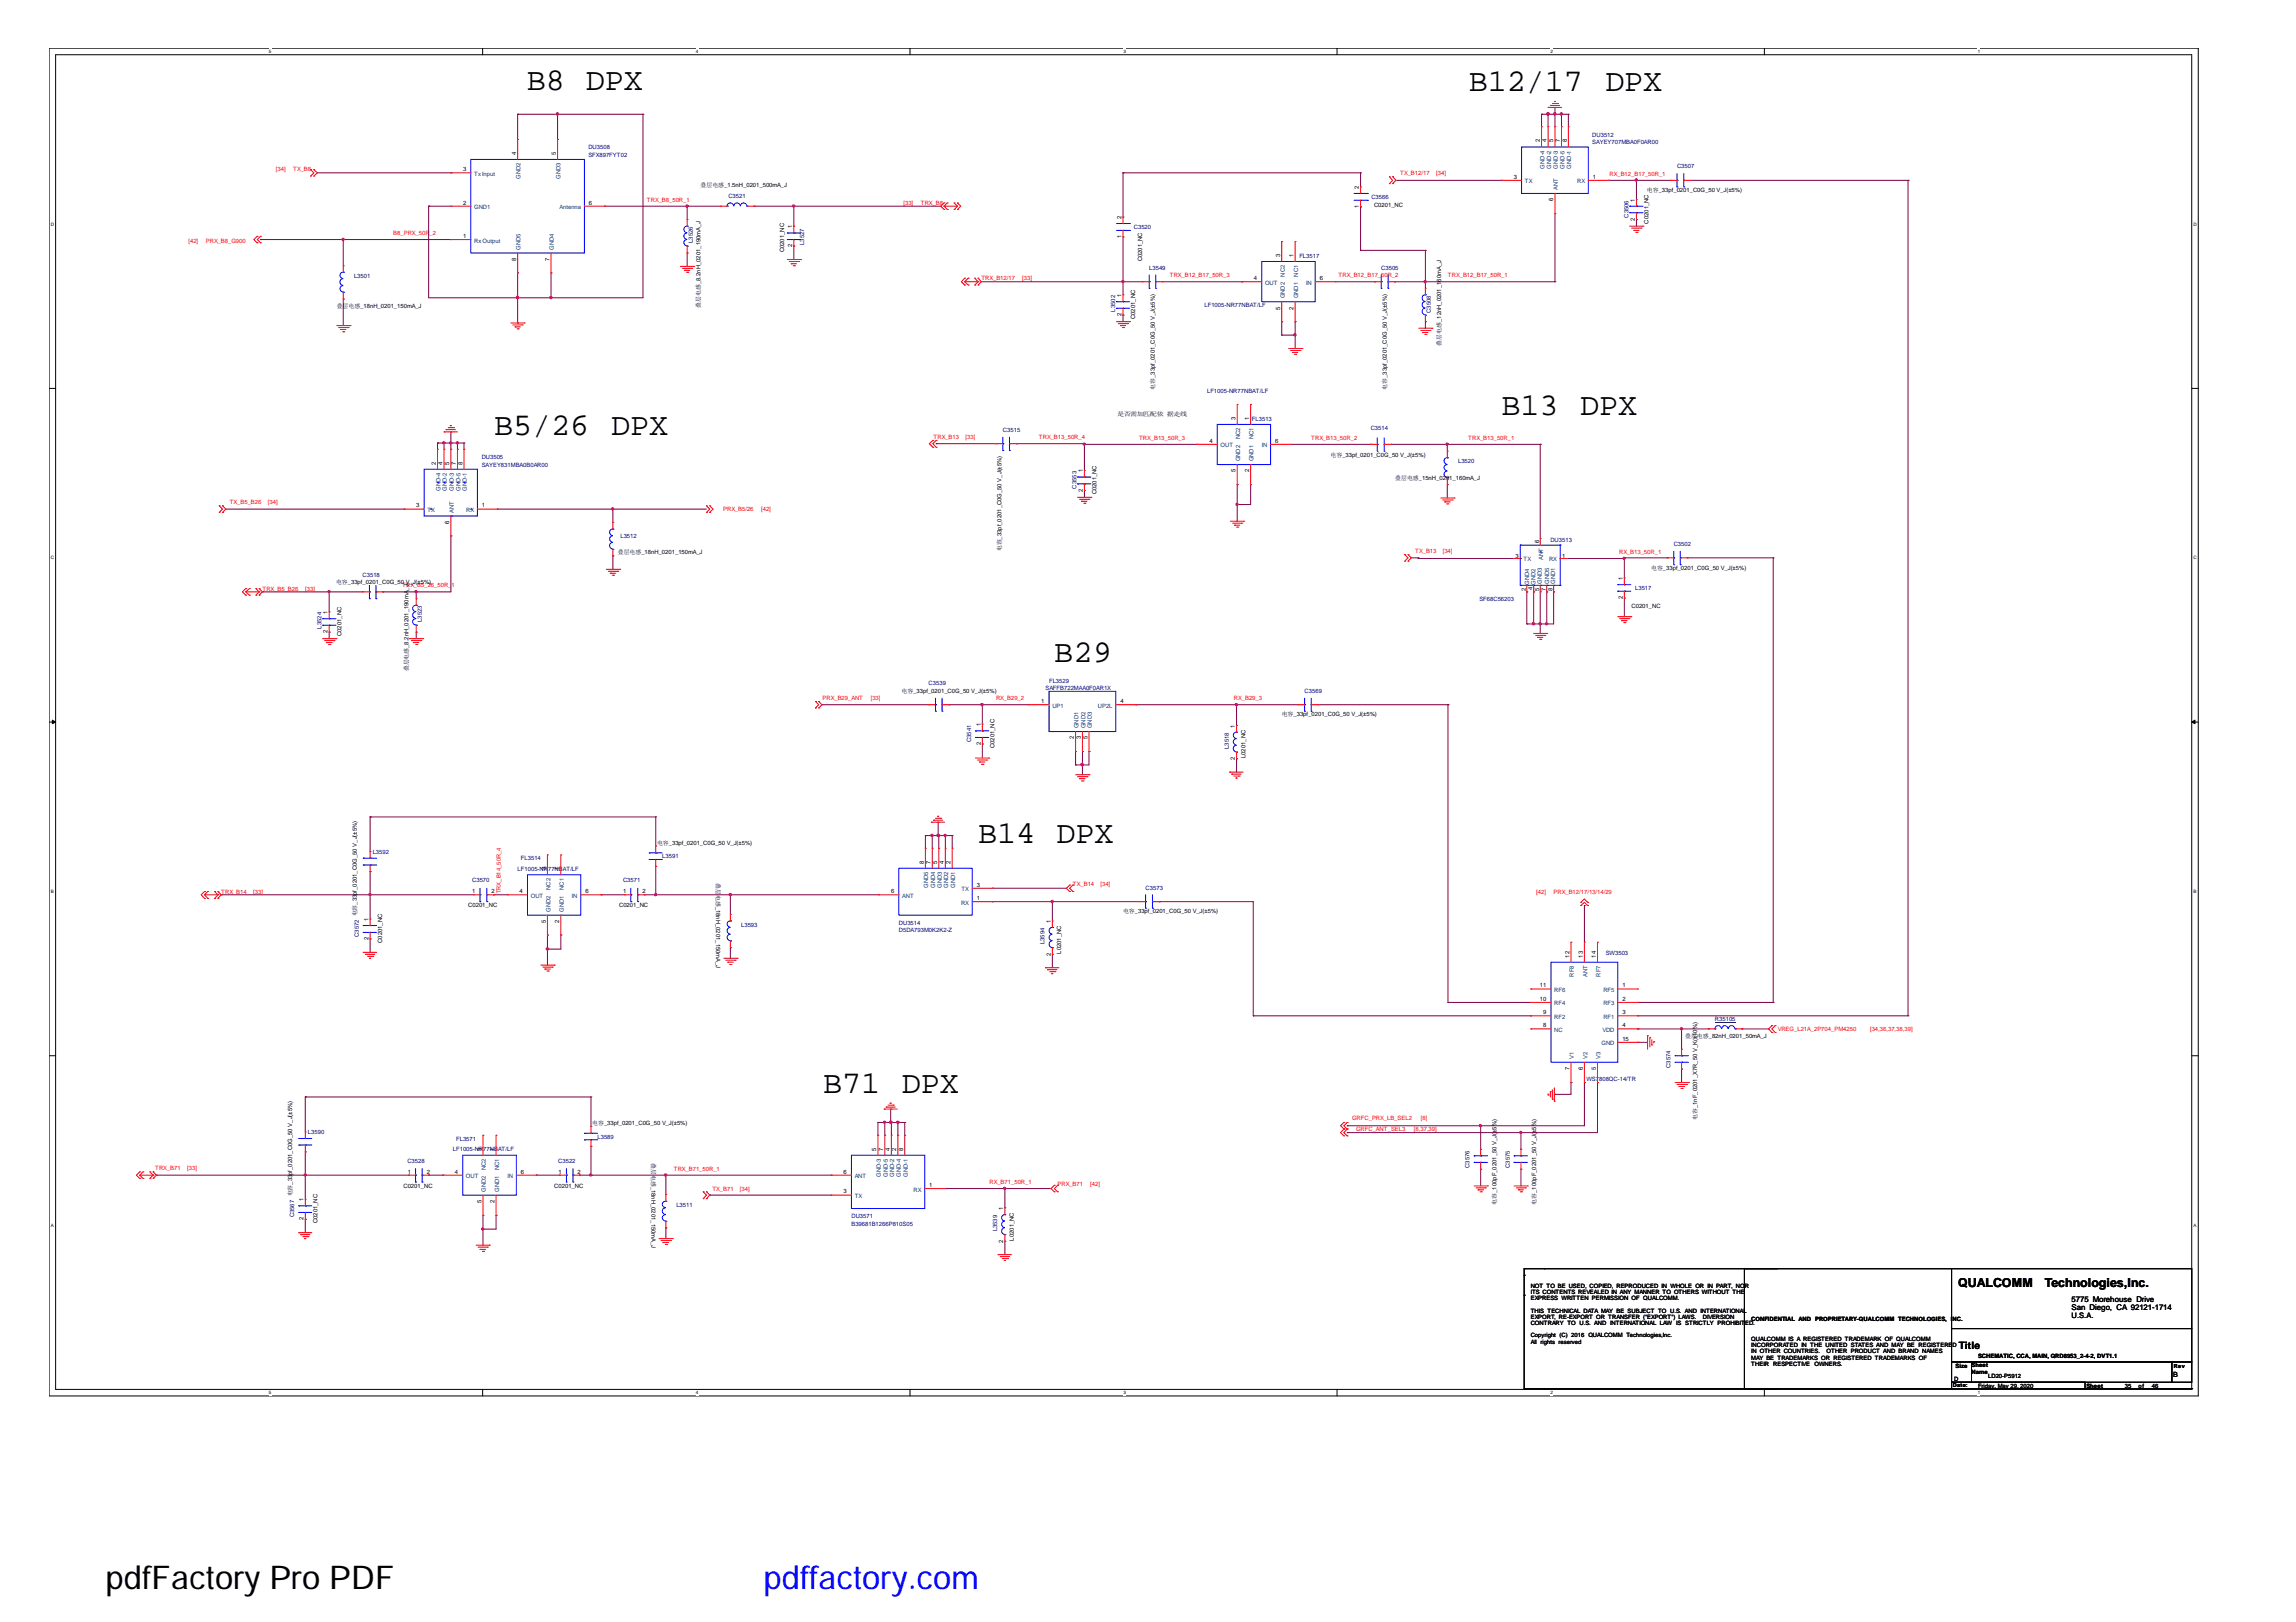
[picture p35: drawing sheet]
<svg xmlns="http://www.w3.org/2000/svg" width="297mm" height="210mm" viewBox="0 0 297 210" stroke-linecap="round" stroke-linejoin="round" font-family="sans-serif">
<defs><g id="words">
<text font-size="4.2" x="13.6" y="205.6">pdfFactory Pro PDF</text>
<text font-size="4.2" fill="#00f" x="98.8" y="205.6">pdffactory.com</text>
<g font-size="4.1">
<text x="68.2" y="11.7">B8 DPX</text>
<text x="190" y="11.8">B12/17</text>
<text x="207.7" y="11.8">DPX</text>
<text x="194.3" y="53.7">B13 DPX</text>
<text x="63.9" y="56.2">B5/26 DPX</text>
<text x="136.4" y="85.7">B29</text>
<text x="126.5" y="109.1">B14 DPX</text>
<text x="106.5" y="141.4">B71 DPX</text>
</g>
<g font-size="1.6">
<text x="253.3" y="166.6">QUALCOMM</text>
<text x="264.5" y="166.6">Technologies,Inc.</text>
</g>
<text font-size="1.3" x="253.4" y="174.6">Title</text>
<g font-size="1">
<text x="268" y="168.5">5775 Morehouse Drive</text>
<text x="268" y="169.6">San Diego, CA 92121-1714</text>
<text x="268" y="170.6">U.S.A.</text>
</g>
<text font-size=".9" x="281.1" y="178.2">B</text>
<g font-size=".8" fill="#000080">
<text x="206" y="17.7">DU3512</text>
<text x="76.1" y="19.3">DU3508</text>
<text x="76.1" y="20.3">SFX897FYT02</text>
<text x="206" y="18.7">SAYEY707MBA0F0AR00</text>
<text x="217" y="21.8">C3507</text>
<text x="94.2" y="25.7">C3521</text>
<text x="146.7" y="29.6">C3520</text>
<text x="177.4" y="25.8">C3566</text>
<text x="210.7" y="28.2" transform="rotate(-90 210.7 28.2)">C3506</text>
<text x="45.8" y="36">L3501</text>
<text x="89.6" y="31.4" transform="rotate(-90 89.6 31.4)">L3526</text>
<text x="104.1" y="31.7" transform="rotate(-90 104.1 31.7)">L3527</text>
<text x="148.7" y="34.9">L3549</text>
<text x="168.1" y="33.4">FL3517</text>
<text x="178.7" y="34.9">C3505</text>
<text x="144.3" y="40.3" transform="rotate(-90 144.3 40.3)">L3502</text>
<text x="155.8" y="39.8">LF1005-NR77NBAT/LF</text>
<text x="185.1" y="40.5" transform="rotate(-90 185.1 40.5)">C3508</text>
<text x="156.2" y="50.8">LF1005-NR77NBAT/LF</text>
<text x="62.3" y="59.4">DU3505</text>
<text x="129.8" y="55.9">C3515</text>
<text x="162" y="54.5">FL3513</text>
<text x="177.3" y="55.6">C3514</text>
<text x="188.6" y="60">L3520</text>
<text x="62.3" y="60.4">SAYEY831MBA0B0AR00</text>
<text x="139.3" y="63.2" transform="rotate(-90 139.3 63.2)">C3553</text>
<text x="80.3" y="69.6">L3512</text>
<text x="200.6" y="70.1">DU3513</text>
<text x="216.5" y="70.7">C3502</text>
<text x="46.9" y="74.7">C3518</text>
<text x="191.4" y="77.7">SF68C56203</text>
<text x="211.5" y="76.4">L3517</text>
<text x="41.6" y="81.3" transform="rotate(-90 41.6 81.3)">L3524</text>
<text x="54.6" y="80.5" transform="rotate(-90 54.6 80.5)">L3523</text>
<text x="120.1" y="88.7">C3539</text>
<text x="135.3" y="89.3">SAFFB722MAA0F0AR1X</text>
<text x="135.7" y="88.4">FL3529</text>
<text x="168.8" y="89.7">C3569</text>
<text x="125.6" y="96" transform="rotate(-90 125.6 96)">C3541</text>
<text x="159" y="96.9" transform="rotate(-90 159 96.9)">L3518</text>
<text x="48.2" y="110.5">L3592</text>
<text x="67" y="112.7">LF1005-NR77NBAT/LF</text>
<text x="67.4" y="111.4">FL3514</text>
<text x="85.7" y="111.1">L3591</text>
<text x="61.1" y="114.2">C3570</text>
<text x="80.6" y="114.2">C3571</text>
<text x="95.9" y="119.9">L3593</text>
<text x="116.3" y="119.6">DU3514</text>
<text x="148.2" y="115.2">C3573</text>
<text x="46.4" y="121.3" transform="rotate(-90 46.4 121.3)">C3572</text>
<text x="116.3" y="120.7">D5DA793M0K2K2-Z</text>
<text x="135.1" y="122.2" transform="rotate(-90 135.1 122.2)">L3594</text>
<text x="207.7" y="123.6">SW3503</text>
<text x="221.9" y="132.2">R35105</text>
<text x="205.2" y="139.9">WS7808QC-14/TR</text>
<text x="216.1" y="138.2" transform="rotate(-90 216.1 138.2)">C3574</text>
<text x="39.8" y="146.7">L3590</text>
<text x="58.6" y="148.9">LF1005-NR77NBAT/LF</text>
<text x="59" y="147.6">FL3571</text>
<text x="77.3" y="147.4">L3589</text>
<text x="52.7" y="150.5">C3528</text>
<text x="72.2" y="150.5">C3522</text>
<text x="190.1" y="151.1" transform="rotate(-90 190.1 151.1)">C3576</text>
<text x="195.3" y="151.1" transform="rotate(-90 195.3 151.1)">C3575</text>
<text x="38.1" y="157.5" transform="rotate(-90 38.1 157.5)">C3567</text>
<text x="87.5" y="156.2">L3511</text>
<text x="110.2" y="157.6">DU3571</text>
<text x="110.2" y="158.7">B39681B1266P810S05</text>
<text x="129" y="159.4" transform="rotate(-90 129 159.4)">L3539</text>
</g>
<g font-size=".8" fill="#f00">
<text x="35.7" y="22.1">[34]</text>
<text x="37.9" y="22.1">TX_B8</text>
<text x="181.1" y="22.7">TX_B12/17</text>
<text x="185.8" y="22.7">[34]</text>
<text x="208.2" y="22.7">RX_B12_B17_50R_1</text>
<text x="83.7" y="26.1">TRX_B8_50R_1</text>
<text x="116.9" y="26.5">[33]</text>
<text x="119.1" y="26.5">TRX_B8</text>
<text x="24.4" y="31.4">[42]</text>
<text x="26.6" y="31.4">PRX_B8_G900</text>
<text x="50.9" y="30.4">B8_PRX_50R_2</text>
<text x="151.3" y="35.9">TRX_B12_B17_50R_3</text>
<text x="173.2" y="35.9">TRX_B12_B17_50R_2</text>
<text x="187.3" y="35.9">TRX_B12_B17_50R_1</text>
<text x="127" y="36.3">TRX_B12/17</text>
<text x="132.2" y="36.3">[33]</text>
<text x="120.8" y="56.8">TRX_B13</text>
<text x="124.9" y="56.8">[33]</text>
<text x="134.4" y="56.8">TRX_B13_50R_4</text>
<text x="147.4" y="56.9">TRX_B13_50R_3</text>
<text x="169.6" y="56.9">TRX_B13_50R_2</text>
<text x="189.9" y="56.9">TRX_B13_50R_1</text>
<text x="29.7" y="65.2">TX_B5_B26</text>
<text x="34.7" y="65.2">[34]</text>
<text x="93.6" y="66.1">PRX_B5/26</text>
<text x="98.5" y="66.1">[42]</text>
<text x="183.1" y="71.6">TX_B13</text>
<text x="186.6" y="71.6">[34]</text>
<text x="209.5" y="71.7">RX_B13_50R_1</text>
<text x="34" y="76.5">TRX_B5_B26</text>
<text x="39.5" y="76.5">[33]</text>
<text x="52" y="76">TRX_B5_26_50R_1</text>
<text x="106.4" y="90.5">PRX_B29_ANT</text>
<text x="112.6" y="90.5">[33]</text>
<text x="128.9" y="90.6">RX_B29_2</text>
<text x="159.6" y="90.6">RX_B29_3</text>
<text x="28.6" y="115.7">TRX_B14</text>
<text x="32.8" y="115.7">[33]</text>
<text x="64.8" y="115.6" transform="rotate(-90 64.8 115.6)">TRX_B14_50R_4</text>
<text x="138.8" y="114.6">TX_B14</text>
<text x="142.4" y="114.6">[34]</text>
<text x="198.8" y="115.7">[42]</text>
<text x="201" y="115.7">PRX_B12/17/13/14/29</text>
<text x="230" y="133.4">VREG_L21A_2P704_PM4250</text>
<text x="241.9" y="133.4">[34,36,37,38,39]</text>
<text x="174.9" y="145">GRFC_PRX_LB_SEL2</text>
<text x="175.4" y="146.3">GRFC_ANT_SEL3</text>
<text x="182.9" y="146.3">[8,37,39]</text>
<text x="183.8" y="145">[8]</text>
<text x="20.1" y="151.4">TRX_B71</text>
<text x="24.2" y="151.4">[33]</text>
<text x="87.2" y="151.5">TRX_B71_50R_1</text>
<text x="92.2" y="154.1">TX_B71</text>
<text x="95.7" y="154.1">[34]</text>
<text x="128" y="153.2">RX_B71_50R_1</text>
<text x="136.8" y="153.5">PRX_B71</text>
<text x="141.1" y="153.5">[42]</text>
</g>
<g font-size=".8">
<text x="59.9" y="22.2">3</text>
<text x="66.8" y="20" transform="rotate(-90 66.8 20)">4</text>
<text x="71.9" y="20" transform="rotate(-90 71.9 20)">5</text>
<text x="195.8" y="23.1">3</text>
<text x="199.2" y="18.4" transform="rotate(-90 199.2 18.4)">2</text>
<text x="200.1" y="18.4" transform="rotate(-90 200.1 18.4)">4</text>
<text x="201" y="18.4" transform="rotate(-90 201 18.4)">5</text>
<text x="201.8" y="18.4" transform="rotate(-90 201.8 18.4)">7</text>
<text x="202.7" y="18.4" transform="rotate(-90 202.7 18.4)">8</text>
<text x="206.1" y="23.1">1</text>
<text x="59.9" y="26.5">2</text>
<text x="76.2" y="26.5">6</text>
<text x="90.6" y="24.2">叠层电感_1.5nH_0201_500mA_J</text>
<text x="102.5" y="29.6" transform="rotate(-90 102.5 29.6)">1</text>
<text x="145.1" y="28.3" transform="rotate(-90 145.1 28.3)">2</text>
<text x="175.8" y="26.9" transform="rotate(-90 175.8 26.9)">1</text>
<text x="175.8" y="24.4" transform="rotate(-90 175.8 24.4)">2</text>
<text x="177.8" y="26.7">C0201_NC</text>
<text x="201" y="26" transform="rotate(-90 201 26)">6</text>
<text x="211.5" y="28.5" transform="rotate(-90 211.5 28.5)">2</text>
<text x="211.5" y="26.1" transform="rotate(-90 211.5 26.1)">1</text>
<text x="213.1" y="24.9">电容_33pf_0201_C0G_50 V_J(±5%)</text>
<text x="213.3" y="28.9" transform="rotate(-90 213.3 28.9)">C0201_NC</text>
<text x="59.9" y="30.8">1</text>
<text x="66.8" y="33.8" transform="rotate(-90 66.8 33.8)">8</text>
<text x="71.1" y="33.8" transform="rotate(-90 71.1 33.8)">7</text>
<text x="101.4" y="32.7" transform="rotate(-90 101.4 32.7)">C0201_NC</text>
<text x="102.5" y="32" transform="rotate(-90 102.5 32)">2</text>
<text x="145.1" y="30.8" transform="rotate(-90 145.1 30.8)">1</text>
<text x="147.7" y="33.8" transform="rotate(-90 147.7 33.8)">C0201_NC</text>
<text x="165.6" y="33.2" transform="rotate(-90 165.6 33.2)">3</text>
<text x="167.3" y="33.2" transform="rotate(-90 167.3 33.2)">1</text>
<text x="43.6" y="39.8">叠层电感_18nH_0201_150mA_J</text>
<text x="90.6" y="39.8" transform="rotate(-90 90.6 39.8)">叠层电感_8.2nH_0201_190mA_J</text>
<text x="145.1" y="40.9" transform="rotate(-90 145.1 40.9)">2</text>
<text x="145.1" y="38.5" transform="rotate(-90 145.1 38.5)">1</text>
<text x="146.9" y="41.3" transform="rotate(-90 146.9 41.3)">C0201_NC</text>
<text x="162.2" y="36.3">4</text>
<text x="165.6" y="40.1" transform="rotate(-90 165.6 40.1)">5</text>
<text x="167.3" y="40.1" transform="rotate(-90 167.3 40.1)">2</text>
<text x="170.7" y="36.3">6</text>
<text x="186.4" y="44.7" transform="rotate(-90 186.4 44.7)">叠层电感_12nH_0201_160mA_J</text>
<text x="144.5" y="53.8">是否需加匹配依 据走线</text>
<text x="149.4" y="50.4" transform="rotate(-90 149.4 50.4)">电容_33pf_0201_C0G_50 V_J(±5%)</text>
<text x="179.4" y="50.4" transform="rotate(-90 179.4 50.4)">电容_33pf_0201_C0G_50 V_J(±5%)</text>
<text x="156.5" y="57.3">4</text>
<text x="159.9" y="54.3" transform="rotate(-90 159.9 54.3)">3</text>
<text x="161.6" y="54.3" transform="rotate(-90 161.6 54.3)">1</text>
<text x="165" y="57.3">6</text>
<text x="172.1" y="59.1">电容_33pf_0201_C0G_50 V_J(±5%)</text>
<text x="53.8" y="65.7">3</text>
<text x="56.4" y="60.1" transform="rotate(-90 56.4 60.1)">2</text>
<text x="57.2" y="60.1" transform="rotate(-90 57.2 60.1)">4</text>
<text x="58.1" y="60.1" transform="rotate(-90 58.1 60.1)">5</text>
<text x="59" y="60.1" transform="rotate(-90 59 60.1)">7</text>
<text x="59.8" y="60.1" transform="rotate(-90 59.8 60.1)">8</text>
<text x="62.4" y="65.7">1</text>
<text x="140.1" y="63.6" transform="rotate(-90 140.1 63.6)">2</text>
<text x="140.1" y="61.1" transform="rotate(-90 140.1 61.1)">1</text>
<text x="141.9" y="64" transform="rotate(-90 141.9 64)">C0201_NC</text>
<text x="159.9" y="61.1" transform="rotate(-90 159.9 61.1)">5</text>
<text x="161.6" y="61.1" transform="rotate(-90 161.6 61.1)">2</text>
<text x="180.5" y="62.1">叠层电感_15nH_0201_160mA_J</text>
<text x="58.1" y="67.8" transform="rotate(-90 58.1 67.8)">6</text>
<text x="79.9" y="71.7">叠层电感_18nH_0201_150mA_J</text>
<text x="129.6" y="71.3" transform="rotate(-90 129.6 71.3)">电容_33pf_0201_C0G_50 V_J(±5%)</text>
<text x="199.1" y="70.3" transform="rotate(-90 199.1 70.3)">6</text>
<text x="43.5" y="75.6">电容_33pf_0201_C0G_50 V_J(±5%)</text>
<text x="196" y="72.2">3</text>
<text x="197.4" y="76.4" transform="rotate(-90 197.4 76.4)">2</text>
<text x="198.2" y="76.3" transform="rotate(-90 198.2 76.3)">4</text>
<text x="199.1" y="76.4" transform="rotate(-90 199.1 76.4)">5</text>
<text x="200" y="76.4" transform="rotate(-90 200 76.4)">7</text>
<text x="200.8" y="76.4" transform="rotate(-90 200.8 76.4)">8</text>
<text x="202.1" y="72.2">1</text>
<text x="209.9" y="77.5" transform="rotate(-90 209.9 77.5)">2</text>
<text x="209.9" y="75.1" transform="rotate(-90 209.9 75.1)">1</text>
<text x="213.6" y="73.7">电容_33pf_0201_C0G_50 V_J(±5%)</text>
<text x="42.4" y="81.9" transform="rotate(-90 42.4 81.9)">2</text>
<text x="42.4" y="79.5" transform="rotate(-90 42.4 79.5)">1</text>
<text x="44.2" y="82.3" transform="rotate(-90 44.2 82.3)">C0201_NC</text>
<text x="211.1" y="78.6">C0201_NC</text>
<text x="52.8" y="86.9" transform="rotate(-90 52.8 86.9)">叠层电感_8.2nH_0201_190mA_J</text>
<text x="116.6" y="89.7">电容_33pf_0201_C0G_50 V_J(±5%)</text>
<text x="126.9" y="94" transform="rotate(-90 126.9 94)">1</text>
<text x="134.7" y="91">1</text>
<text x="138.9" y="95.7" transform="rotate(-90 138.9 95.7)">2</text>
<text x="139.8" y="95.7" transform="rotate(-90 139.8 95.7)">3</text>
<text x="140.7" y="95.7" transform="rotate(-90 140.7 95.7)">5</text>
<text x="144.9" y="91">4</text>
<text x="159.8" y="94.2" transform="rotate(-90 159.8 94.2)">1</text>
<text x="165.8" y="92.7">电容_33pf_0201_C0G_50 V_J(±5%)</text>
<text x="126.9" y="96.4" transform="rotate(-90 126.9 96.4)">2</text>
<text x="128.7" y="96.8" transform="rotate(-90 128.7 96.8)">C0201_NC</text>
<text x="159.8" y="98.4" transform="rotate(-90 159.8 98.4)">2</text>
<text x="161.1" y="98.1" transform="rotate(-90 161.1 98.1)">L0201_NC</text>
<text x="70.6" y="112.6" transform="rotate(-90 70.6 112.6)">3</text>
<text x="72.3" y="112.6" transform="rotate(-90 72.3 112.6)">1</text>
<text x="85" y="109.4">电容_33pf_0201_C0G_50 V_J(±5%)</text>
<text x="119.5" y="111.8" transform="rotate(-90 119.5 111.8)">8</text>
<text x="120.4" y="111.8" transform="rotate(-90 120.4 111.8)">7</text>
<text x="121.2" y="111.8" transform="rotate(-90 121.2 111.8)">5</text>
<text x="122.1" y="111.8" transform="rotate(-90 122.1 111.8)">4</text>
<text x="123" y="111.8" transform="rotate(-90 123 111.8)">2</text>
<text x="46.2" y="118.6" transform="rotate(-90 46.2 118.6)">电容_33</text>
<text x="46.2" y="115.8" transform="rotate(-90 46.2 115.8)">pf_0201_C0G_50 V_J(±5%)</text>
<text x="47.7" y="119.2" transform="rotate(-90 47.7 119.2)">1</text>
<text x="60.6" y="117.4">C0201_NC</text>
<text x="61.1" y="115.6">1</text>
<text x="63.6" y="115.6">2</text>
<text x="67.2" y="115.6">4</text>
<text x="70.6" y="119.4" transform="rotate(-90 70.6 119.4)">5</text>
<text x="72.3" y="119.4" transform="rotate(-90 72.3 119.4)">2</text>
<text x="75.7" y="115.6">6</text>
<text x="80.1" y="117.4">C0201_NC</text>
<text x="80.6" y="115.6">1</text>
<text x="83.1" y="115.6">2</text>
<text x="92.7" y="114.3" transform="rotate(90 92.7 114.3)">叠层</text>
<text x="92.7" y="115.8" transform="rotate(90 92.7 115.8)">电感_18nH_0201_150mA_J</text>
<text x="115.3" y="115.6">6</text>
<text x="126.4" y="116.5">1</text>
<text x="126.4" y="114.7">3</text>
<text x="135.9" y="119.4" transform="rotate(-90 135.9 119.4)">1</text>
<text x="145.3" y="118.2">电容_33pf_0201_C0G_50 V_J(±5%)</text>
<text x="47.7" y="121.7" transform="rotate(-90 47.7 121.7)">2</text>
<text x="49.4" y="122" transform="rotate(-90 49.4 122)">C0201_NC</text>
<text x="135.9" y="123.7" transform="rotate(-90 135.9 123.7)">2</text>
<text x="137.3" y="123.4" transform="rotate(-90 137.3 123.4)">L0201_NC</text>
<text x="203" y="123.9" transform="rotate(-90 203 123.9)">12</text>
<text x="204.8" y="123.9" transform="rotate(-90 204.8 123.9)">13</text>
<text x="206.5" y="123.9" transform="rotate(-90 206.5 123.9)">14</text>
<text x="199.2" y="127.8">11</text>
<text x="199.2" y="129.5">10</text>
<text x="199.6" y="131.2">9</text>
<text x="209.9" y="129.5">2</text>
<text x="209.9" y="127.8">1</text>
<text x="209.9" y="131.2">3</text>
<text x="199.6" y="132.9">8</text>
<text x="209.9" y="132.9">4</text>
<text x="209.9" y="134.7">15</text>
<text x="218" y="134.3">叠层电感_82nH_0201_50mA_J</text>
<text x="203" y="138.5" transform="rotate(-90 203 138.5)">7</text>
<text x="204.8" y="138.5" transform="rotate(-90 204.8 138.5)">6</text>
<text x="206.5" y="138.5" transform="rotate(-90 206.5 138.5)">5</text>
<text x="62.3" y="148.9" transform="rotate(-90 62.3 148.9)">3</text>
<text x="64" y="148.9" transform="rotate(-90 64 148.9)">1</text>
<text x="76.6" y="145.6">电容_33pf_0201_C0G_50 V_J(±5%)</text>
<text x="113.4" y="148.9" transform="rotate(-90 113.4 148.9)">5</text>
<text x="114.3" y="148.9" transform="rotate(-90 114.3 148.9)">7</text>
<text x="115.1" y="148.9" transform="rotate(-90 115.1 148.9)">4</text>
<text x="116" y="148.9" transform="rotate(-90 116 148.9)">2</text>
<text x="116.8" y="148.9" transform="rotate(-90 116.8 148.9)">8</text>
<text x="219.6" y="144.9" transform="rotate(-90 219.6 144.9)">电容_1nF_0201_X7R_50 V_K(±10%)</text>
<text x="37.8" y="154.8" transform="rotate(-90 37.8 154.8)">电容_33</text>
<text x="37.8" y="152" transform="rotate(-90 37.8 152)">pf_0201_C0G_50 V_J(±5%)</text>
<text x="39.3" y="155.5" transform="rotate(-90 39.3 155.5)">1</text>
<text x="52.2" y="153.7">C0201_NC</text>
<text x="52.7" y="151.9">1</text>
<text x="55.2" y="151.9">2</text>
<text x="58.8" y="151.9">4</text>
<text x="62.3" y="155.7" transform="rotate(-90 62.3 155.7)">5</text>
<text x="64" y="155.7" transform="rotate(-90 64 155.7)">2</text>
<text x="67.4" y="151.9">6</text>
<text x="71.7" y="153.7">C0201_NC</text>
<text x="72.3" y="151.9">1</text>
<text x="74.7" y="151.9">2</text>
<text x="84.3" y="150.5" transform="rotate(90 84.3 150.5)">叠层电感_18nH_0201_150mA_J</text>
<text x="109.1" y="154.4">3</text>
<text x="109.1" y="151.9">6</text>
<text x="120.2" y="153.6">1</text>
<text x="193.6" y="155.9" transform="rotate(-90 193.6 155.9)">电容_100pF_0201_50 V_J(±5%)</text>
<text x="198.8" y="155.9" transform="rotate(-90 198.8 155.9)">电容_100pF_0201_50 V_J(±5%)</text>
<text x="39.3" y="157.9" transform="rotate(-90 39.3 157.9)">2</text>
<text x="41.1" y="158.3" transform="rotate(-90 41.1 158.3)">C0201_NC</text>
<text x="129.8" y="160.8" transform="rotate(-90 129.8 160.8)">2</text>
<text x="129.8" y="156.6" transform="rotate(-90 129.8 156.6)">1</text>
<text x="131.1" y="160.5" transform="rotate(-90 131.1 160.5)">L0201_NC</text>
<text x="198" y="166.6">NOT TO BE USED, COPIED, REPRODUCED IIIN WHOLE OR IIIN PART, NOR</text>
<text x="198" y="167.4">ITS CONTENTS REVEALED IIIN ANY MANNER TO OTHERS WITHOUT THE</text>
<text x="198" y="166.6">NOT TO BE USED, COPIED, REPRODUCED</text>
<text x="198" y="167.4">ITS CONTENTS REVEALED N ANY MANNER TO OTHERS WITHOUT THE</text>
<text x="215.1" y="166.6">N WHOLE OR</text>
<text x="221.1" y="166.6">N PART, NOR</text>
<text x="198" y="168.2">EXPRESS WRITTEN PERMISSION OF QUALCOMM.</text>
<text x="198" y="169.9">THIS TECHNICAL DATA MAY BE SUBJECT TO U.S. AND IIINTERNATIONAL</text>
<text x="198" y="170.7">EXPORT, RE-EXPORT OR TRANSFER (((&quot;&quot;&quot;EXPORT&quot;) LAWS.</text>
<text x="198" y="171.5">CONTRARY TO U.S. AND IIINTERNATIONAL LAW IIIS STRICTLY PROHIBIT</text>
<text x="198" y="173.1">Copyright (C) 2016 QUALCOMM Technologies,Inc.</text>
<text x="198" y="173.9">All rights reserved</text>
<text x="198" y="169.9">THIS TECHNICAL DATA MAY BE SUBJECT TO U.S. AND</text>
<text x="198" y="170.7">EXPORT, RE-EXPORT OR TRANSFER</text>
<text x="198" y="171.5">CONTRARY TO U.S. AND</text>
<text x="208.5" y="171.5">NTERNATIONAL LAW</text>
<text x="213.1" y="170.7">EXPORT&quot;) LAWS.</text>
<text x="217" y="171.5">S STRICTLY PROHIBIT</text>
<text x="220.2" y="169.9">NTERNATIONAL</text>
<text x="220.3" y="170.7">DIVERSION</text>
<text x="225.8" y="171.5">ED.</text>
<text x="226.6" y="171">CONFIDENTIAL AND PROPRIETARY-QUALCOMM TECHNOLOGIES, INC.</text>
<text x="226.6" y="173.5">QUALCOMM IIIS A REGISTERED TRADEMARK OF QUALCOMM</text>
<text x="226.6" y="173.5">QUALCOMM</text>
<text x="231.6" y="173.5">S A REGISTERED TRADEMARK OF QUALCOMM</text>
<text x="226.6" y="174.3">INCORPORATED IIIN THE UNITED STATES AND MAY BE REGISTERED</text>
<text x="226.6" y="175.1">IN OTHER COUNTRIES.</text>
<text x="226.6" y="176">MAY BE TRADEMARKS OR REGISTERED TRADEMARKS OF</text>
<text x="226.6" y="176.8">THEIR</text>
<text x="226.6" y="174.3">INCORPORATED</text>
<text x="229.4" y="176.8">RESPECTIVE</text>
<text x="233.2" y="174.3">N THE UNITED STATES AND MAY BE REGISTERED</text>
<text x="234.7" y="176.8">OWNERS.</text>
<text x="236.3" y="175.1">OTHER PRODUCT AND BRAND NAMES</text>
<text x="252.8" y="178.7">D</text>
<text x="253" y="177.1">Size</text>
<text x="255.1" y="177">Sheet</text>
<text x="255.1" y="177.8">Name</text>
<text x="255.9" y="175.7">SCHEMATIC, CCA, MAIN, QRD8953_2-4-2, DVT1.1</text>
<text x="255.9" y="179.6">Friday, May 29, 2020</text>
<text x="257.2" y="178.3">LD20-P5912</text>
<text x="269.9" y="179.6">Sheet</text>
<text x="274.9" y="179.6">35</text>
<text x="276.6" y="179.6">of</text>
<text x="278.4" y="179.6">46</text>
</g>
<g font-size=".8" fill="#004080">
<text x="61.3" y="22.7">Tx Input</text>
<text x="67.4" y="23.2" transform="rotate(-90 67.4 23.2)">GND2</text>
<text x="72.5" y="23.2" transform="rotate(-90 72.5 23.2)">GND3</text>
<text x="197.3" y="23.7">TX</text>
<text x="199.8" y="21.8" transform="rotate(-90 199.8 21.8)">GND-4</text>
<text x="200.7" y="21.8" transform="rotate(-90 200.7 21.8)">GND-2</text>
<text x="201.5" y="21.8" transform="rotate(-90 201.5 21.8)">GND-3</text>
<text x="202.4" y="21.8" transform="rotate(-90 202.4 21.8)">GND-5</text>
<text x="203.3" y="21.8" transform="rotate(-90 203.3 21.8)">GND-1</text>
<text x="204" y="23.7">RX</text>
<text x="61.3" y="27.1">GND1</text>
<text x="72.4" y="27.1">Antenna</text>
<text x="201.5" y="24.6" transform="rotate(-90 201.5 24.6)">ANT</text>
<text x="61.3" y="31.4">Rx Output</text>
<text x="67.4" y="32.3" transform="rotate(-90 67.4 32.3)">GND5</text>
<text x="71.7" y="32.3" transform="rotate(-90 71.7 32.3)">GND4</text>
<text x="166.2" y="35.8" transform="rotate(-90 166.2 35.8)">NC2</text>
<text x="167.9" y="35.8" transform="rotate(-90 167.9 35.8)">NC1</text>
<text x="163.7" y="36.8">OUT</text>
<text x="166.2" y="38.6" transform="rotate(-90 166.2 38.6)">GND2</text>
<text x="167.9" y="38.6" transform="rotate(-90 167.9 38.6)">GND1</text>
<text x="169" y="36.8">IN</text>
<text x="157.9" y="57.9">OUT</text>
<text x="160.4" y="59.7" transform="rotate(-90 160.4 59.7)">GND2</text>
<text x="160.4" y="56.9" transform="rotate(-90 160.4 56.9)">NC2</text>
<text x="162.2" y="59.7" transform="rotate(-90 162.2 59.7)">GND1</text>
<text x="162.2" y="56.9" transform="rotate(-90 162.2 56.9)">NC1</text>
<text x="163.2" y="57.9">IN</text>
<text x="57" y="63.5" transform="rotate(-90 57 63.5)">GND-4</text>
<text x="57.8" y="63.5" transform="rotate(-90 57.8 63.5)">GND-2</text>
<text x="58.7" y="63.5" transform="rotate(-90 58.7 63.5)">GND-3</text>
<text x="59.6" y="63.5" transform="rotate(-90 59.6 63.5)">GND-5</text>
<text x="60.4" y="63.5" transform="rotate(-90 60.4 63.5)">GND-1</text>
<text x="55.3" y="66.3">TX</text>
<text x="58.7" y="66.4" transform="rotate(-90 58.7 66.4)">ANT</text>
<text x="60.3" y="66.3">RX</text>
<text x="197.1" y="72.7">TX</text>
<text x="197.8" y="75.7" transform="rotate(-90 197.8 75.7)">GND4</text>
<text x="198.7" y="75.7" transform="rotate(-90 198.7 75.7)">GND2</text>
<text x="199.5" y="75.6" transform="rotate(-90 199.5 75.6)">GND3</text>
<text x="199.6" y="72.5" transform="rotate(-90 199.6 72.5)">ANT</text>
<text x="200.4" y="75.6" transform="rotate(-90 200.4 75.6)">GND5</text>
<text x="200.4" y="72.7">RX</text>
<text x="201.2" y="75.6" transform="rotate(-90 201.2 75.6)">GND1</text>
<text x="136.1" y="91.6">UP1</text>
<text x="139.5" y="94.2" transform="rotate(-90 139.5 94.2)">GND1</text>
<text x="140.4" y="94.2" transform="rotate(-90 140.4 94.2)">GND2</text>
<text x="141.3" y="94.2" transform="rotate(-90 141.3 94.2)">GND3</text>
<text x="142" y="91.6">UP2L</text>
<text x="68.7" y="116.2">OUT</text>
<text x="71.2" y="118" transform="rotate(-90 71.2 118)">GND2</text>
<text x="71.2" y="115.2" transform="rotate(-90 71.2 115.2)">NC2</text>
<text x="72.9" y="118" transform="rotate(-90 72.9 118)">GND1</text>
<text x="72.9" y="115.2" transform="rotate(-90 72.9 115.2)">NC1</text>
<text x="74" y="116.2">IN</text>
<text x="116.7" y="116.2">ANT</text>
<text x="120.1" y="114.9" transform="rotate(-90 120.1 114.9)">GND5</text>
<text x="121" y="114.9" transform="rotate(-90 121 114.9)">GND4</text>
<text x="121.8" y="114.9" transform="rotate(-90 121.8 114.9)">GND3</text>
<text x="122.7" y="114.9" transform="rotate(-90 122.7 114.9)">GND2</text>
<text x="123.6" y="114.9" transform="rotate(-90 123.6 114.9)">GND1</text>
<text x="124.3" y="117.1">RX</text>
<text x="124.4" y="115.3">TX</text>
<text x="201.1" y="128.4">RF6</text>
<text x="201.1" y="131.8">RF2</text>
<text x="201.1" y="130.1">RF4</text>
<text x="203.6" y="126.4" transform="rotate(-90 203.6 126.4)">RF8</text>
<text x="205.4" y="126.5" transform="rotate(-90 205.4 126.5)">ANT</text>
<text x="207.1" y="126.4" transform="rotate(-90 207.1 126.4)">RF7</text>
<text x="207.4" y="130.1">RF3</text>
<text x="207.4" y="128.4">RF5</text>
<text x="207.4" y="131.8">RF1</text>
<text x="201.1" y="133.5">NC</text>
<text x="203.6" y="137" transform="rotate(-90 203.6 137)">V1</text>
<text x="205.4" y="137" transform="rotate(-90 205.4 137)">V2</text>
<text x="207.1" y="137" transform="rotate(-90 207.1 137)">V3</text>
<text x="207.2" y="135.3">GND</text>
<text x="207.3" y="133.5">VDD</text>
<text x="60.3" y="152.5">OUT</text>
<text x="62.9" y="154.2" transform="rotate(-90 62.9 154.2)">GND2</text>
<text x="62.9" y="151.4" transform="rotate(-90 62.9 151.4)">NC2</text>
<text x="64.6" y="154.2" transform="rotate(-90 64.6 154.2)">GND1</text>
<text x="64.6" y="151.4" transform="rotate(-90 64.6 151.4)">NC1</text>
<text x="65.7" y="152.5">IN</text>
<text x="110.6" y="155">TX</text>
<text x="110.6" y="152.5">ANT</text>
<text x="114" y="152.3" transform="rotate(-90 114 152.3)">GND-3</text>
<text x="114.9" y="152.3" transform="rotate(-90 114.9 152.3)">GND-5</text>
<text x="115.7" y="152.3" transform="rotate(-90 115.7 152.3)">GND-2</text>
<text x="116.5" y="152.3" transform="rotate(-90 116.5 152.3)">GND-4</text>
<text x="117.4" y="152.3" transform="rotate(-90 117.4 152.3)">GND-1</text>
<text x="118.2" y="154.2">RX</text>
</g>
<g font-size=".7">
<text x="252.6" y="179.5">Date:</text>
<text x="281.2" y="177.1">Rev</text>
</g>
<g font-size=".6">
<text x="34.8" y="6.9">5</text>
<text x="90" y="6.9">4</text>
<text x="145.3" y="6.9">3</text>
<text x="200.6" y="6.9">2</text>
<text x="255.9" y="6.9">1</text>
<text x="6.6" y="29.2">D</text>
<text x="283.8" y="29.2">D</text>
<text x="6.6" y="72.4">C</text>
<text x="283.8" y="72.4">C</text>
<text x="6.6" y="115.6">B</text>
<text x="283.8" y="115.6">B</text>
<text x="6.6" y="158.8">A</text>
<text x="283.8" y="158.8">A</text>
<text x="34.8" y="180.4">5</text>
<text x="90" y="180.4">4</text>
<text x="145.3" y="180.4">3</text>
<text x="200.6" y="180.4">2</text>
<text x="255.9" y="180.4">1</text>
</g>
</g></defs>
<path d="M6.3 6.2h278.1v174.5h-278.1zM7.2 7.1h276.3v172.7h-276.3z" fill="none" stroke="#000" stroke-width=".13"/>
<g fill="#fff">
<path d="M34.8 6.3h.3v.7h-.3z"/>
<path d="M34.8 179.9h.3v.7h-.3z"/>
</g>
<path d="M62.4 6.2v.9M62.4 179.8v.9" fill="none" stroke="#000" stroke-width=".13"/>
<g fill="#fff">
<path d="M90 6.3h.3v.7h-.3z"/>
<path d="M90 179.9h.3v.7h-.3z"/>
</g>
<path d="M117.7 6.2v.9M117.7 179.8v.9" fill="none" stroke="#000" stroke-width=".13"/>
<g fill="#fff">
<path d="M145.3 6.3h.3v.7h-.3z"/>
<path d="M145.3 179.9h.3v.7h-.3z"/>
</g>
<path d="M173 6.2v.9M173 179.8v.9" fill="none" stroke="#000" stroke-width=".13"/>
<g fill="#fff">
<path d="M200.6 6.3h.3v.7h-.3z"/>
<path d="M200.6 179.9h.3v.7h-.3z"/>
</g>
<path d="M228.3 6.2v.9M228.3 179.8v.9" fill="none" stroke="#000" stroke-width=".13"/>
<g fill="#fff">
<path d="M255.9 6.3h.3v.7h-.3z"/>
<path d="M255.9 179.9h.3v.7h-.3z"/>
<path d="M6.6 28.7h.3v.7h-.3z"/>
<path d="M283.8 28.7h.3v.7h-.3z"/>
<path d="M6.6 71.9h.3v.6h-.3z"/>
<path d="M283.8 71.9h.3v.6h-.3z"/>
</g>
<path d="M6.3 50.3h.9M283.5 50.3h.9" fill="none" stroke="#000" stroke-width=".13"/>
<g fill="#fff">
<path d="M6.6 115h.3v.7h-.3z"/>
<path d="M283.8 115h.3v.7h-.3z"/>
</g>
<path d="M6.3 93.4h.9M283.5 93.4h.9" fill="none" stroke="#000" stroke-width=".13"/>
<g fill="#000" stroke="#000" stroke-width=".13">
<path d="M6.8 93.2l.4 .2-.4 .3z" fill-rule="evenodd"/>
<path d="M283.5 93.4l.5-.2v.5z" fill-rule="evenodd"/>
</g>
<g fill="#fff">
<path d="M6.6 158.2h.3v.7h-.3z"/>
<path d="M283.8 158.2h.3v.7h-.3z"/>
</g>
<g fill="none" stroke="#000" stroke-width=".13">
<path d="M6.3 136.6h.9M283.5 136.6h.9M197.2 179.7h.1M197.2 167.6h.1M197.2 164.2h.1M197.2 165h.1M197.2 179.7h32.8M197.2 164.2h32.8M197.2 164.2v15.5M199.8 164.2h.1M199.8 179.7h.1M225.7 164.2h26.8v15.5h-26.8z"/>
<path d="M252.5 164.2h31v7.7h-31zM252.5 171.9h31v4.3h-31zM252.5 176.2h2.6v2.7h-2.6zM252.5 178.9h17.2v.8h-17.2zM255.1 176.2h25.9v2.7h-25.9zM269.7 179.7h13.8M281 176.2h2.5v2.7h-2.5zM283.5 179.7h.1"/>
</g>
<g fill="none" stroke="#800040" stroke-width=".13">
<path d="M67 14.8h.1M67 14.8v3.2M67 14.8h16.2M72.1 14.8h.1M72.1 14.8v3.2M83.2 14.8h.1M83.2 14.8v23.7h-27.7v-11.8M199.4 14.8h.1M199.4 14.8h3.5M199.4 14.8v1.6M200.3 14.8h.1M200.3 14.8v1.6"/>
<path d="M201.2 14.8h.1M201.2 13.9h.1M201.2 13.9v2.5M202 14.8h.1M202 14.8v1.6M202.9 14.8h.1M202.9 14.8v1.6M33.7 31h.1M33.7 31h24.6M41.1 22.4h17.2M44.4 38.7h.1M44.4 31h.1"/>
<path d="M44.4 31v3.4M44.4 38.7v3.4M55.5 26.7h.1M55.5 26.7h2.8M58.3 22.4h.1M58.3 31h.1M67 35.3h.1M67 38.5h.1M67 35.3v6.5M71.3 35.3h.1M71.3 38.5h.1M71.3 35.3v3.2"/>
<path d="M78.2 26.7h.1M78.2 26.7h15M88.9 26.7h.1M88.9 32.7h.1M88.9 26.7v1.7M88.9 32.7v1.8M97.5 26.7h.1M97.5 26.7h24.2M102.7 26.7h.1M102.7 31.8h.1M102.7 26.7v2.6M102.7 31.8v1.8"/>
<path d="M127 36.5h20.8M145.3 36.5h.1M145.3 30.7h.1M145.3 22.4h.1M145.3 22.4h30.7M145.3 22.4v5.7M145.3 30.7v7.5M150.4 36.5h10.3M160.7 36.5h.1M172.8 36.5h5M176 22.4h.1M176 32.4h.1"/>
<path d="M176 26.8h.1M176 22.4v1.8M176 26.8v5.6M176 32.4h8.4M177.8 36.5h.1M180.4 36.5h.1M180.4 36.5h20.8M180.6 23.3h13.7M184.4 36.5h.1M184.4 32.4h.1M184.4 32.4v4.9M194.3 23.3h.1"/>
<path d="M201.2 36.5h.1M201.2 27.7v8.8M208.1 23.3h.1M208.1 23.3h8M211.7 23.3h.1M211.7 28.4h.1M211.7 23.3v2.5M211.7 28.4v.9M218.7 23.3h28.1M246.8 23.3h.1M246.8 23.3v108.2M56.6 57.3h.1"/>
<path d="M56.6 57.3v.8M56.6 57.3h3.4M57.4 57.3h.1M57.4 57.3v.8M58.3 55.9h.1M58.3 57.3h.1M58.3 55.9v2.2M59.2 57.3h.1M59.2 57.3v.8M60 57.3h.1M60 57.3v.8M67 41.8h.1"/>
<path d="M121.1 57.4h.1M121.1 57.4h7.8M131.5 57.4h.1M131.5 57.4h8.8M140.3 57.5h.1M140.3 57.4h.1M140.3 57.5h14.6M140.3 57.4v3.5M145.3 40.8h.1M145.3 40.8v.8M154.9 57.5h.1M165.8 41.6h.1"/>
<path d="M165.8 43.4h.1M165.8 41.6v1.8M165.8 43.4h1.8M167 57.5h10.3M167.6 41.6h.1M167.6 43.4h.1M167.6 41.6v3.5M177.3 57.5h.1M179.9 57.5h.1M179.9 57.5h19.4M184.4 41.6h.1M184.4 41.6v.9"/>
<path d="M187.2 57.5h.1M187.2 57.5v.9M199.3 57.5h.1M199.3 57.5v12.2M29.2 65.9h23.1M34 76.6h.1M34 76.6h12.9M42.6 76.6h.1M42.6 76.6v2.6M49.5 76.6h.1M52.3 65.9h.1M53.8 76.6h.1"/>
<path d="M53.8 76.6v.9M58.3 69.4h.1M58.3 69.4v7.2h-8.8M64.3 65.9h.1M64.3 65.9h27.1M79.3 71.9h.1M79.3 65.9h.1M79.3 65.9v1.7M79.3 71.9v1.8M140.3 63.5h.1M140.3 63.5v.9M160.1 62.7h.1"/>
<path d="M160.1 65.3h.1M160.1 62.7v4.8M161.8 62.7h.1M161.8 62.7v2.6h-1.7M182.6 72.2h.9M183.5 72.2h.1M183.5 72.3h.1M183.5 72.3h12.3M183.5 72.2v.1M187.2 62.7h.1M187.2 62.7v1.7M195.8 72.3h.1"/>
<path d="M197.5 76.6h.1M197.5 76.6v4.1M198.4 76.6h.1M198.4 76.6v4.1M199.3 76.6h.1M199.3 76.6v5.4M200.1 76.6h.1M200.1 76.6v4.1M201 76.6h.1M201 76.6v4.1h-3.5M202.7 72.3h.1M202.7 72.3h7.4"/>
<path d="M210.1 77.4h.1M210.1 72.3h.1M210.1 72.2h.1M210.1 72.2h5.6M210.1 72.2v2.6M210.1 77.4v2.4M218.3 72.2h11.1M229.4 72.2h.1M229.4 72.2v57.5M42.6 81.8h.1M42.6 81.8v.8M53.8 81.8h.1"/>
<path d="M53.8 81.8v.8M106.3 91.2h.1M106.3 91.2h13.8M122.8 91.2h.1M122.8 91.2h10.3M127.1 91.2h.1M127.1 96.3h.1M127.1 91.2v2.5M127.1 96.3v1.8M139.1 97.3h.1M139.1 99h.1M139.1 97.3v1.7"/>
<path d="M140 97.3h.1M140 99h.1M140 97.3v3M140.9 97.3h.1M140.9 97.3v1.7h-1.8M146.9 91.2h.1M146.9 91.2h21M160 98.2h.1M160 91.2h.1M160 91.2v2.7M160 98.2v1.7M170.5 91.2h16.8"/>
<path d="M187.3 91.2h.1M187.3 91.2v38.5M197.5 80.7h.1M198.4 80.7h.1M199.3 80.7h.1M200.1 80.7h.1M28.6 115.8h.1M28.6 115.8h32.7M47.9 105.7h.1M47.9 112.8h.1M47.9 115.8h.1M47.9 105.7v4.5"/>
<path d="M47.9 112.8v6.1M47.9 105.7h36.9M63.8 115.8h.1M63.8 115.8h1.9M77.8 115.8h.1M77.8 115.8h3M83.4 115.8h.1M83.4 115.8h30.3M84.8 105.7h.1M84.8 112.1h.1M84.8 115.8h.1M84.8 105.7v3.8"/>
<path d="M84.8 112.1v3.7M94.5 115.8h.1M94.5 115.8v2.5M119.7 108.1h.1M119.7 108.1v1.7M119.7 108.1h3.5M120.6 108.1h.1M120.6 108.1v1.7M121.4 106.4h.1M121.4 108.1h.1M121.4 106.4v1.7M121.5 108.1h.1"/>
<path d="M121.5 108.1v1.7M122.3 108.1h.1M122.3 108.1v1.7M123.2 108.1h.1M123.2 108.1v1.7M128.4 116.7h.1M128.4 114.9h.1M128.4 116.7h19M128.4 114.9h9.6M136.1 116.7h.1M136.1 116.7v2.5M149.9 116.7h.1"/>
<path d="M149.9 116.7h12.2v14.8M205 117.2h.1M205 117.2v4.7M47.9 121.5h.1M47.9 121.5v1.7M70.8 121h.1M70.8 122.8h.1M70.8 121v3.9M72.6 121h.1M72.6 121v1.8h-1.8M94.5 122.7h.1M94.5 122.7v1.3"/>
<path d="M136.1 123.5h.1M136.1 123.5v1.7M162.1 131.5h.1M162.1 131.5h35.9M187.3 129.7h.1M187.3 129.7h10.7M198 131.5h.1M211.9 133.2h.1M211.9 134.9h.1M211.9 129.7h.1M211.9 133.2h9.1M211.9 134.9h1.2"/>
<path d="M211.9 129.7h17.5M211.9 131.5h34.9M217.6 133.2h.1M217.6 138.4h.1M217.6 133.2v2.6M217.6 138.4v1.7M225.3 133.2h.1M225.3 133.2h3.5M229.4 129.7h.1M246.8 131.5h.1M20.2 152.1h.1M20.2 152.1h32.7"/>
<path d="M39.5 142h.1M39.5 149.1h.1M39.5 152.1h.1M39.5 157.8h.1M39.5 142h37M39.5 142v4.5M39.5 149.1v6.1M39.5 157.8v1.7M55.5 152.1h.1M55.5 152.1h1.8M62.5 157.3h.1M62.5 159.1h.1"/>
<path d="M62.5 157.3v3.8M64.2 157.3h.1M64.2 157.3v1.8h-1.7M69.4 152.1h.1M69.4 152.1h3M75 152.1h.1M75 152.1h32.5M76.5 152.1h.1M76.5 142h.1M76.5 148.4h.1M76.5 142v3.8M76.5 148.4v3.7"/>
<path d="M86.1 158.9h.1M86.1 152.1h.1M86.1 152.1v2.5M86.1 158.9v1.4M91.8 154.7h.1M91.8 154.7h15.7M113.6 145.3h.1M113.6 145.3v1.6M113.6 145.3h3.5M114.5 145.3h.1M114.5 145.3v1.6M115.2 143.5h.1"/>
<path d="M115.2 145.3h.1M115.2 143.5v1.8M115.3 145.3h.1M115.3 145.3v1.6M116.2 145.3h.1M116.2 145.3v1.6M117.1 145.3h.1M117.1 145.3v1.6M122.2 153.8h.1M122.2 153.8h13.8M130 153.8h.1M130 153.8v2.5"/>
<path d="M174.3 145.7h.1M174.3 146.6h.1M191.6 145.7h.1M191.6 151.3h.1M191.6 145.7v3M191.6 151.3v2.2M196.8 146.6h.1M196.8 151.3h.1M196.8 146.6v2.1M196.8 151.3v2.2M201.1 141.6h.1M203.2 140.1h.1"/>
<path d="M203.2 140.1v1.5h-2.1M205 140.1h.1M205 140.1v5.6h-30.7M206.7 140.1h.1M206.7 140.1v6.5h-32.4M130 160.6h.1M130 160.6v1.8"/>
</g>
<g fill="#f0f" stroke="#f0f" stroke-width=".13">
<path d="M129.9 153.7h.2v.2h-.2z" fill-rule="evenodd"/>
<path d="M88.8 26.5h.2v.3h-.2z" fill-rule="evenodd"/>
<path d="M102.6 26.5h.2v.3h-.2z" fill-rule="evenodd"/>
<path d="M44.3 30.9h.2v.2h-.2z" fill-rule="evenodd"/>
<path d="M211.6 23.2h.2v.2h-.2z" fill-rule="evenodd"/>
<path d="M79.2 65.7h.2v.3h-.2z" fill-rule="evenodd"/>
<path d="M184.3 36.3h.2v.2h-.2z" fill-rule="evenodd"/>
<path d="M187.1 57.4h.2v.2h-.2z" fill-rule="evenodd"/>
<path d="M140.2 57.4h.2v.2h-.2z" fill-rule="evenodd"/>
<path d="M159.9 65.2h.2v.2h-.2z" fill-rule="evenodd"/>
<path d="M167.4 43.2h.2v.2h-.2z" fill-rule="evenodd"/>
<path d="M53.7 76.5h.2v.2h-.2z" fill-rule="evenodd"/>
<path d="M42.4 76.5h.3v.2h-.3z" fill-rule="evenodd"/>
<path d="M126.9 91.1h.3v.2h-.3z" fill-rule="evenodd"/>
<path d="M139.9 98.8h.2v.3h-.2z" fill-rule="evenodd"/>
<path d="M201 14.6h.2v.3h-.2z" fill-rule="evenodd"/>
<path d="M200.1 14.6h.3v.3h-.3z" fill-rule="evenodd"/>
<path d="M201.9 14.6h.2v.3h-.2z" fill-rule="evenodd"/>
<path d="M200 80.6h.2v.2h-.2z" fill-rule="evenodd"/>
<path d="M198.2 80.6h.3v.2h-.3z" fill-rule="evenodd"/>
<path d="M199.1 80.6h.2v.2h-.2z" fill-rule="evenodd"/>
<path d="M86 151.9h.2v.2h-.2z" fill-rule="evenodd"/>
<path d="M76.3 151.9h.2v.2h-.2z" fill-rule="evenodd"/>
<path d="M66.8 38.4h.2v.2h-.2z" fill-rule="evenodd"/>
<path d="M72 14.6h.2v.3h-.2z" fill-rule="evenodd"/>
<path d="M71.2 38.4h.2v.2h-.2z" fill-rule="evenodd"/>
<path d="M210 72.1h.2v.3h-.2z" fill-rule="evenodd"/>
<path d="M145.2 36.3h.2v.2h-.2z" fill-rule="evenodd"/>
<path d="M114.3 145.1h.2v.2h-.2z" fill-rule="evenodd"/>
<path d="M115.1 145.1h.2v.2h-.2z" fill-rule="evenodd"/>
<path d="M115.2 145.1h.2v.2h-.2z" fill-rule="evenodd"/>
<path d="M116 145.1h.3v.2h-.3z" fill-rule="evenodd"/>
<path d="M39.4 151.9h.2v.2h-.2z" fill-rule="evenodd"/>
<path d="M62.3 158.9h.3v.2h-.3z" fill-rule="evenodd"/>
<path d="M159.8 91.1h.3v.2h-.3z" fill-rule="evenodd"/>
<path d="M47.7 115.7h.3v.2h-.3z" fill-rule="evenodd"/>
<path d="M84.7 115.7h.2v.2h-.2z" fill-rule="evenodd"/>
<path d="M94.4 115.7h.2v.2h-.2z" fill-rule="evenodd"/>
<path d="M136 116.5h.2v.3h-.2z" fill-rule="evenodd"/>
<path d="M70.7 122.7h.2v.2h-.2z" fill-rule="evenodd"/>
<path d="M217.4 133h.3v.2h-.3z" fill-rule="evenodd"/>
<path d="M191.4 145.5h.2v.3h-.2z" fill-rule="evenodd"/>
<path d="M196.6 146.4h.2v.2h-.2z" fill-rule="evenodd"/>
<path d="M58.2 57.2h.2v.2h-.2z" fill-rule="evenodd"/>
<path d="M57.3 57.2h.2v.2h-.2z" fill-rule="evenodd"/>
<path d="M59 57.2h.3v.2h-.3z" fill-rule="evenodd"/>
<path d="M120.4 108h.3v.2h-.3z" fill-rule="evenodd"/>
<path d="M121.2 108h.2v.2h-.2z" fill-rule="evenodd"/>
<path d="M121.3 108h.2v.2h-.2z" fill-rule="evenodd"/>
<path d="M122.2 108h.2v.2h-.2z" fill-rule="evenodd"/>
<path d="M129.9 153.7h.2v.2h-.2z" fill-rule="evenodd"/>
<path d="M88.8 26.5h.2v.3h-.2z" fill-rule="evenodd"/>
<path d="M102.6 26.5h.2v.3h-.2z" fill-rule="evenodd"/>
<path d="M44.3 30.9h.2v.2h-.2z" fill-rule="evenodd"/>
<path d="M211.6 23.2h.2v.2h-.2z" fill-rule="evenodd"/>
<path d="M79.2 65.7h.2v.3h-.2z" fill-rule="evenodd"/>
<path d="M184.3 36.3h.2v.2h-.2z" fill-rule="evenodd"/>
<path d="M187.1 57.4h.2v.2h-.2z" fill-rule="evenodd"/>
<path d="M140.2 57.4h.2v.2h-.2z" fill-rule="evenodd"/>
<path d="M159.9 65.2h.2v.2h-.2z" fill-rule="evenodd"/>
<path d="M167.4 43.2h.2v.2h-.2z" fill-rule="evenodd"/>
<path d="M53.7 76.5h.2v.2h-.2z" fill-rule="evenodd"/>
<path d="M42.4 76.5h.3v.2h-.3z" fill-rule="evenodd"/>
<path d="M126.9 91.1h.3v.2h-.3z" fill-rule="evenodd"/>
<path d="M139.9 98.8h.2v.3h-.2z" fill-rule="evenodd"/>
<path d="M201 14.6h.2v.3h-.2z" fill-rule="evenodd"/>
<path d="M200.1 14.6h.3v.3h-.3z" fill-rule="evenodd"/>
<path d="M201.9 14.6h.2v.3h-.2z" fill-rule="evenodd"/>
<path d="M200 80.6h.2v.2h-.2z" fill-rule="evenodd"/>
<path d="M198.2 80.6h.3v.2h-.3z" fill-rule="evenodd"/>
<path d="M199.1 80.6h.2v.2h-.2z" fill-rule="evenodd"/>
<path d="M86 151.9h.2v.2h-.2z" fill-rule="evenodd"/>
<path d="M76.3 151.9h.2v.2h-.2z" fill-rule="evenodd"/>
<path d="M66.8 38.4h.2v.2h-.2z" fill-rule="evenodd"/>
<path d="M72 14.6h.2v.3h-.2z" fill-rule="evenodd"/>
<path d="M71.2 38.4h.2v.2h-.2z" fill-rule="evenodd"/>
<path d="M210 72.1h.2v.3h-.2z" fill-rule="evenodd"/>
<path d="M145.2 36.3h.2v.2h-.2z" fill-rule="evenodd"/>
<path d="M114.3 145.1h.2v.2h-.2z" fill-rule="evenodd"/>
<path d="M115.1 145.1h.2v.2h-.2z" fill-rule="evenodd"/>
<path d="M115.2 145.1h.2v.2h-.2z" fill-rule="evenodd"/>
<path d="M116 145.1h.3v.2h-.3z" fill-rule="evenodd"/>
<path d="M39.4 151.9h.2v.2h-.2z" fill-rule="evenodd"/>
<path d="M62.3 158.9h.3v.2h-.3z" fill-rule="evenodd"/>
<path d="M159.8 91.1h.3v.2h-.3z" fill-rule="evenodd"/>
<path d="M47.7 115.7h.3v.2h-.3z" fill-rule="evenodd"/>
<path d="M84.7 115.7h.2v.2h-.2z" fill-rule="evenodd"/>
<path d="M94.4 115.7h.2v.2h-.2z" fill-rule="evenodd"/>
<path d="M136 116.5h.2v.3h-.2z" fill-rule="evenodd"/>
<path d="M70.7 122.7h.2v.2h-.2z" fill-rule="evenodd"/>
<path d="M217.4 133h.3v.2h-.3z" fill-rule="evenodd"/>
<path d="M191.4 145.5h.2v.3h-.2z" fill-rule="evenodd"/>
<path d="M196.6 146.4h.2v.2h-.2z" fill-rule="evenodd"/>
<path d="M58.2 57.2h.2v.2h-.2z" fill-rule="evenodd"/>
<path d="M57.3 57.2h.2v.2h-.2z" fill-rule="evenodd"/>
<path d="M59 57.2h.3v.2h-.3z" fill-rule="evenodd"/>
<path d="M120.4 108h.3v.2h-.3z" fill-rule="evenodd"/>
<path d="M121.2 108h.2v.2h-.2z" fill-rule="evenodd"/>
<path d="M121.3 108h.2v.2h-.2z" fill-rule="evenodd"/>
<path d="M122.2 108h.2v.2h-.2z" fill-rule="evenodd"/>
</g>
<g fill="none" stroke="#f00" stroke-width=".13">
<path d="M67 18h.1M67 18v2.6M72.1 18h.1M72.1 18v2.6M199.4 16.4h.1M199.4 16.4v2.6M200.3 13.9h.1M200.3 16.4h.1M200.3 13.9h1.7M200.3 16.4v2.6M200.6 13.6h.1M200.6 13.6h1.2"/>
<path d="M200.8 13.4h.7M201.1 13.1h.1M201.1 13.1h.2M201.2 16.4h.1M201.2 16.4v2.6M201.5 13.4h.1M202 16.4h.1M202 16.4v2.6M202.9 16.4h.1M202.9 16.4v2.6M33.3 30.6h.1M33.3 31.4h.1"/>
<path d="M33.3 30.6l-.4 .4 .4 .4M33.7 30.6h.1M33.7 31.4h.1M33.7 30.6l-.4 .4 .4 .4M40.2 21.9h.1M40.2 22.8h.1M40.2 21.9l.4 .5-.4 .4M40.6 22.8h.1M40.6 21.9h.1M40.6 21.9l.5 .5-.5 .4M44.4 38.7h.1M44.4 34.4h.1"/>
<path d="M44.4 34.4v.8M44.4 37.8v.9M58.3 31h.1M58.3 22.4h.1M58.3 26.7h.1M58.3 26.7h2.6M58.3 31h2.6M58.3 22.4h2.6M67 35.3h.1M67 32.7v2.6M71.3 35.3h.1M71.3 32.7v2.6"/>
<path d="M75.6 26.7h2.6M78.2 26.7h.1M88 34.5h1.7M88.3 34.7h1.2M88.6 35h.1M88.6 35h.6M88.8 35.2h.2M88.9 32.7h.1M88.9 28.4h.1M88.9 28.4v.9M88.9 31.8v.9M89 35.2h.1"/>
<path d="M89.5 34.7h.1M89.7 34.5h.1M93.2 26.7h.1M93.2 26.7h.9M96.6 26.7h.9M97.5 26.7h.1M101.9 33.6h1.7M102.1 33.8h1.2M102.4 34.1h.1M102.4 34.1h.6M102.6 34.4h.2M102.7 29.3h.1"/>
<path d="M102.7 31.8h.1M102.7 29.3v.9M102.7 31v.8M102.8 34.4h.1M103.3 33.8h.1M103.6 33.6h.1M122.1 26.3h.1M122.1 27.1h.1M122.1 26.7h.1M122.1 26.3l-.4 .4 .4 .4M122.1 26.7l.5 .4M122.1 26.7h1.8"/>
<path d="M122.6 27.1h.1M122.6 26.3h.1M122.6 26.3l-.5 .4M123.4 26.3h.1M123.4 27.1h.1M123.4 26.3l.5 .4M123.9 27.1h.1M123.9 26.3h.1M123.9 26.3l.4 .4-.4 .4M123.9 26.7l-.5 .4M124.8 36h.1M124.8 36.9h.1"/>
<path d="M124.8 36l-.4 .5 .4 .4M124.8 36.5l.5 .4M124.8 36.5h1.7M125.3 36h.1M125.3 36.9h.1M125.3 36l-.5 .5M126.1 36h.1M126.1 36.9h.1M126.1 36l.4 .5M126.5 36.9h.1M126.5 36h.1M126.5 36.5h.1"/>
<path d="M126.5 36l.5 .5-.5 .4M126.5 36.5l-.4 .4M145.3 38.2h.1M145.3 30.7h.1M145.3 28.1h.1M145.3 28.1v.8M145.3 29.8v.9M145.3 38.2v.8M145.3 39.9v.9M147.8 36.5h.1M147.8 36.5h.9M149.5 36.5h.9"/>
<path d="M150.4 36.5h.1M160.7 36.5h.1M160.7 36.5h2.5M165.8 31.3h.1M165.8 31.3v2.5M165.8 39v2.6M167.6 31.3h.1M167.6 31.3v2.5M167.6 39v2.6M170.1 36.5h2.7M172.8 36.5h.1M176 26.8h.1"/>
<path d="M176 24.2h.1M176 24.2v.8M176 25.9v.9M177.8 36.5h.1M177.8 36.5h.9M179.6 36.5h.8M179.7 22.9h.1M179.7 23.8h.1M179.7 22.9l.5 .4-.5 .5M180.2 23.8h.1M180.2 22.9h.1M180.2 22.9l.4 .4-.4 .5"/>
<path d="M180.4 36.5h.1M184.4 37.3h.1M184.4 37.3v.9M194.3 23.3h.1M194.3 23.3h2.5M201.2 27.7h.1M201.2 25v2.7M205.5 23.3h2.6M208.1 23.3h.1M210.8 29.3h1.8M211.1 29.5h1.2M211.4 29.8h.1"/>
<path d="M211.4 29.8h.6M211.6 30.1h.2M211.7 25.8h.1M211.7 28.4h.1M211.7 25.8v.9M211.7 27.5v.9M211.8 30.1h.1M212.3 29.5h.1M212.6 29.3h.1M216.1 23.3h.1M216.1 23.3h.9M217.8 23.3h.9"/>
<path d="M218.7 23.3h.1M43.6 42.1h1.7M43.8 42.4h1.2M44.1 42.6h.1M44.1 42.6h.6M44.3 42.9h.2M44.5 42.9h.1M45 42.4h.1M45.3 42.1h.1M56.6 58.1h.1M56.6 58.1v2.6M57.4 55.9h.1"/>
<path d="M57.4 58.1h.1M57.4 55.9h1.8M57.4 58.1v2.6M57.7 55.6h.1M57.7 55.6h1.2M58 55.3h.7M58.3 55.1h.1M58.3 58.1h.1M58.3 58.1v2.6M58.7 55.3h.1M59.2 58.1h.1M59.2 58.1v2.6"/>
<path d="M60 58.1h.1M60 58.1v2.6M66.1 41.8h1.7M66.3 42.1h1.3M66.6 42.3h.1M66.6 42.3h.7M66.9 42.6h.2M67.1 42.6h.1M67.6 42.1h.1M67.8 41.8h.1M120.7 57.9h.1M120.7 57h.1"/>
<path d="M120.7 57l-.5 .4 .5 .5M121.1 57.9h.1M121.1 57h.1M121.1 57l-.4 .4 .4 .5M128.9 57.4h.1M128.9 57.4h.9M130.6 57.4h.9M131.5 57.4h.1M144.4 41.6h1.7M144.7 41.9h1.2M144.9 42.1h.1M144.9 42.1h.7"/>
<path d="M145.2 42.4h.2M145.3 40.8h.1M145.4 42.4h.1M145.9 41.9h.1M146.1 41.6h.1M154.9 57.5h.1M154.9 57.5h2.6M160.1 52.3h.1M160.1 52.3v2.6M161.8 52.3h.1M161.8 52.3v2.6M164.4 57.5h2.6"/>
<path d="M165.8 41.6h.1M166.7 45.1h1.7M167 57.5h.1M167 45.4h1.2M167.2 45.6h.1M167.2 45.6h.7M167.5 45.9h.1M167.6 41.6h.1M167.6 45.9h.1M168.2 45.4h.1M168.4 45.1h.1M177.3 57.5h.1"/>
<path d="M177.3 57.5h.9M179.1 57.5h.8M179.9 57.5h.1M183.6 42.5h1.7M183.8 42.8h1.2M184.1 43h.1M184.1 43h.6M184.3 43.3h.2M184.4 41.6h.1M184.4 40.8v.8M184.5 43.3h.1M185 42.8h.1"/>
<path d="M185.3 42.5h.1M187.2 58.4h.1M187.2 58.4v.8M28.4 65.5h.1M28.4 66.3h.1M28.4 65.5l.4 .4-.4 .4M28.8 66.3h.1M28.8 65.5h.1M28.8 65.5l.4 .4-.4 .4M31.8 76.2h.1M31.8 77h.1M31.8 76.2l-.4 .4 .4 .4"/>
<path d="M31.8 76.6l.5 .4M31.8 76.6h1.7M32.3 76.2h.1M32.3 77h.1M32.3 76.2l-.5 .4M33.1 76.2h.1M33.1 77h.1M33.1 76.2l.4 .4M33.5 77h.1M33.5 76.2h.1M33.5 76.6h.1M33.5 76.2l.5 .4-.5 .4"/>
<path d="M33.5 76.6l-.4 .4M42.6 79.2h.1M42.6 79.2v.9M46.9 76.6h.1M46.9 76.6h.9M48.6 76.6h.9M49.5 76.6h.1M52.3 65.9h.1M52.3 65.9h2.6M53.8 77.5h.1M53.8 77.5v.8M58.3 69.4h.1"/>
<path d="M58.3 66.8v2.6M61.8 65.9h2.5M64.3 65.9h.1M78.4 73.7h1.8M78.7 73.9h1.2M79 74.2h.1M79 74.2h.7M79.2 74.4h.2M79.3 71.9h.1M79.3 67.6h.1M79.3 67.6v.9M79.3 71.1v.8"/>
<path d="M79.4 74.4h.1M79.9 73.9h.1M80.2 73.7h.1M91.4 66.3h.1M91.4 65.5h.1M91.4 65.5l.4 .4-.4 .4M91.8 66.3h.1M91.8 65.5h.1M91.8 65.5l.4 .4-.4 .4M139.4 64.4h1.7M139.7 64.6h1.2M139.9 64.9h.1"/>
<path d="M139.9 64.9h.7M140.2 65.1h.2M140.3 60.9h.1M140.3 63.5h.1M140.3 60.9v.8M140.3 62.6v.9M140.4 65.1h.1M140.9 64.6h.1M141.1 64.4h.1M159.2 67.5h1.7M159.5 67.7h1.2M159.7 68h.1"/>
<path d="M159.7 68h.7M160 68.2h.1M160.1 62.7h.1M160.1 60.1v2.6M160.1 68.2h.1M160.7 67.7h.1M160.9 67.5h.1M161.8 62.7h.1M161.8 60.1v2.6M181.7 71.8h.1M181.7 72.6h.1M181.7 71.8l.5 .4-.5 .4"/>
<path d="M182.2 72.6h.1M182.2 71.8h.1M182.2 71.8l.4 .4-.4 .4M186.4 64.4h1.7M186.6 64.7h1.3M186.9 65h.1M186.9 65h.7M187.2 65.2h.1M187.2 62.7h.1M187.2 61.8v.9M187.3 65.2h.1M187.9 64.7h.1"/>
<path d="M188.1 64.4h.1M195.8 72.3h.1M195.8 72.3h.9M197.5 76.6h.1M197.5 75.7v.9M198.4 76.6h.1M198.4 75.7v.9M199.3 76.6h.1M199.3 69.7h.1M199.3 69.7v.8M199.3 75.7v.9M200.1 76.6h.1"/>
<path d="M200.1 75.7v.9M201 76.6h.1M201 75.7v.9M201.8 72.3h.9M202.7 72.3h.1M209.3 79.8h1.7M210.1 74.8h.1M210.1 77.4h.1M210.1 74.8v.9M210.1 76.5v.9M211 79.8h.1M215.7 72.2h.1"/>
<path d="M215.7 72.2h.8M217.4 72.2h.9M218.3 72.2h.1M41.7 82.6h1.8M42 82.9h1.2M42.2 83.2h.1M42.2 83.2h.8M42.5 83.4h.2M42.6 81.8h.1M42.6 80.9v.9M42.7 83.4h.1M43.2 82.9h.1"/>
<path d="M43.5 82.6h.1M53 82.6h1.7M53.2 82.9h1.2M53.5 83.2h.1M53.5 83.2h.7M53.8 83.4h.1M53.8 81.8h.1M53.8 80.9v.9M53.9 83.4h.1M54.4 82.9h.1M54.7 82.6h.1M105.5 90.8h.1"/>
<path d="M105.5 91.6h.1M105.5 90.8l.4 .4-.4 .4M105.9 91.6h.1M105.9 90.8h.1M105.9 90.8l.4 .4-.4 .4M120.1 91.2h.1M120.1 91.2h.9M121.9 91.2h.9M122.8 91.2h.1M126.2 98.1h1.7M126.4 98.4h1.3M126.7 98.6h.1"/>
<path d="M126.7 98.6h.7M127 98.9h.2M127.1 93.7h.1M127.1 96.3h.1M127.1 93.7v.9M127.1 95.4v.9M127.2 98.9h.1M127.7 98.4h.1M127.9 98.1h.1M133.1 91.2h.1M133.1 91.2h2.6M139.1 97.3h.1"/>
<path d="M139.1 94.7v2.6M140 97.3h.1M140 94.7v2.6M140.9 97.3h.1M140.9 94.7v2.6M144.4 91.2h2.5M146.9 91.2h.1M159.1 99.9h.1M159.1 99.9h1.7M160 93.9h.1M160 98.2h.1M160 93.9v.9"/>
<path d="M160 97.3v.9M167.9 91.2h.1M167.9 91.2h.9M169.6 91.2h.9M170.5 91.2h.1M198.4 82h1.7M198.7 82.2h1.2M198.9 82.5h.1M198.9 82.5h.7M199.2 82.7h.1M199.3 82.7h.1M199.9 82.2h.1"/>
<path d="M200.1 82h.1M209.5 80.1h1.2M209.8 80.3h.1M209.8 80.3h.7M210.1 80.6h.1M210.2 80.6h.1M210.7 80.1h.1M26.5 115.4h.1M26.5 116.3h.1M26.5 115.4l-.5 .4 .5 .5M26.5 115.8l.4 .5M26.5 115.8h1.7"/>
<path d="M26.9 115.4h.1M26.9 116.3h.1M26.9 115.4l-.4 .4M27.8 115.4h.1M27.8 116.3h.1M27.8 115.4l.4 .4M28.2 116.3h.1M28.2 115.4h.1M28.2 115.8h.1M28.2 115.4l.4 .4-.4 .5M28.2 115.8l-.4 .5M47.9 118.9h.1"/>
<path d="M47.9 110.2h.1M47.9 112.8h.1M47.9 110.2v.9M47.9 111.9v.9M47.9 118.9v.9M61.3 115.8h.1M61.3 115.8h.8M63 115.8h.8M63.8 115.8h.1M65.7 115.8h.1M65.7 115.8h2.5M70.8 110.6h.1"/>
<path d="M70.8 110.6v2.6M70.8 118.4v2.6M72.6 110.6h.1M72.6 110.6v2.6M72.6 118.4v2.6M75.1 115.8h2.7M77.8 115.8h.1M80.8 115.8h.1M80.8 115.8h.8M82.5 115.8h.9M83.4 115.8h.1M84.8 109.5h.1"/>
<path d="M84.8 112.1h.1M84.8 109.5v.9M84.8 111.2v.9M94.5 118.3h.1M94.5 118.3v.9M113.7 115.8h.1M113.7 115.8h2.6M119.7 109.8h.1M119.7 109.8v2.6M120.5 106.4h.1M120.5 106.4h1.7M120.6 109.8h.1"/>
<path d="M120.6 109.8v2.6M120.8 106.1h.1M120.8 106.1h1.2M121 105.9h.7M121.3 105.6h.1M121.3 105.6h.2M121.5 109.8h.1M121.5 109.8v2.6M121.7 105.9h.1M122.3 109.8h.1M122.3 109.8v2.6M123.2 109.8h.1"/>
<path d="M123.2 109.8v2.6M125.8 116.7h2.6M125.8 114.9h2.6M128.4 116.7h.1M128.4 114.9h.1M136.1 119.2h.1M136.1 119.2v.8M138.4 114.5h.1M138.4 115.4h.1M138.4 114.5l-.4 .4 .4 .5M138.8 115.4h.1M138.8 114.5h.1"/>
<path d="M138.8 114.5l-.4 .4 .4 .5M139.1 100.3h1.8M139.4 100.5h1.2M139.7 100.8h.1M139.7 100.8h.7M139.9 101.1h.2M140.1 101.1h.1M140.6 100.5h.1M140.9 100.3h.1M147.4 116.7h.1M147.4 116.7h.8M149.1 116.7h.8"/>
<path d="M149.9 116.7h.1M159.3 100.2h.1M159.3 100.2h1.3M159.6 100.4h.7M159.9 100.7h.1M159.9 100.7h.2M160.3 100.4h.1M204.5 116.8h.1M204.5 117.2h.1M204.5 116.8l.5-.5 .4 .5M204.5 117.2l.5-.4 .4 .4M205.4 116.8h.1"/>
<path d="M205.4 117.2h.1M47 123.2h.1M47 123.2h1.7M47.3 123.5h.1M47.3 123.5h1.2M47.5 123.8h.7M47.8 124h.1M47.8 124h.2M47.9 121.5h.1M47.9 120.7v.8M48.2 123.8h.1M70 124.9h1.7"/>
<path d="M70.2 125.2h1.3M70.5 125.4h.1M70.5 125.4h.7M70.7 125.7h.3M70.8 121h.1M71 125.7h.1M71.5 125.2h.1M71.7 124.9h.1M72.6 121h.1M93.6 124h1.8M93.9 124.3h1.2M94.1 124.5h.1"/>
<path d="M94.1 124.5h.8M94.4 124.8h.2M94.5 122.7h.1M94.5 121.8v.9M94.6 124.8h.1M95.1 124.3h.1M95.4 124h.1M135.3 125.2h.1M135.3 125.2h1.7M135.5 125.5h.1M135.5 125.5h1.2M135.8 125.7h.7"/>
<path d="M136.1 126h.1M136.1 123.5h.1M136.1 122.7v.8M136.5 125.7h.1M198 128h.1M198 131.5h.1M198 129.7h.1M198 133.2h.1M198 129.7h2.7M198 133.2h2.7M198 128h2.7M198 131.5h2.7"/>
<path d="M203.2 121.9h.1M203.2 121.9v2.6M203.2 137.5v2.6M205 121.9h.1M205 121.9v2.6M205 137.5v2.6M206.7 121.9h.1M206.7 121.9v2.6M206.7 137.5v2.6M209.3 129.7h2.6M209.3 133.2h2.6M209.3 134.9h2.6"/>
<path d="M209.3 128h2.6M209.3 131.5h2.6M211.9 129.7h.1M211.9 133.2h.1M211.9 134.9h.1M211.9 128h.1M211.9 131.5h.1M213.1 134h.1M213.1 134v1.8M213.4 134.3h.1M213.4 134.3v1.2M213.7 135.2h.1"/>
<path d="M213.7 134.5v.7M214 134.8h.1M214 134.8v.2M217.6 135.8h.1M217.6 138.4h.1M217.6 135.8v.8M217.6 137.5v.9M221 133.2h.1M221 133.2h.9M224.5 133.2h.8M225.3 133.2h.1M229.2 132.7h.1"/>
<path d="M229.2 133.6h.1M229.2 132.7l-.4 .5 .4 .4M229.7 133.6h.1M229.7 132.7h.1M229.7 132.7l-.5 .5 .5 .4M18.1 151.7h.1M18.1 152.5h.1M18.1 151.7l-.4 .4 .4 .4M18.1 152.1l.4 .4M18.1 152.1h1.7M18.5 151.7h.1M18.5 152.5h.1"/>
<path d="M18.5 151.7l-.4 .4M19.4 151.7h.1M19.4 152.5h.1M19.4 151.7l.4 .4M19.8 152.5h.1M19.8 151.7h.1M19.8 152.1h.1M19.8 151.7l.4 .4-.4 .4M19.8 152.1l-.4 .4M38.7 159.5h.1M38.7 159.5h1.6M38.9 159.8h.1"/>
<path d="M38.9 159.8h1.2M39.5 146.5h.1M39.5 149.1h.1M39.5 155.2h.1M39.5 157.8h.1M39.5 146.5v.8M39.5 148.2v.9M39.5 155.2v.9M39.5 156.9v.9M52.9 152.1h.1M52.9 152.1h.9M54.6 152.1h.9"/>
<path d="M55.5 152.1h.1M57.3 152.1h.1M57.3 152.1h2.6M62.5 146.9h.1M62.5 157.3h.1M62.5 146.9v2.6M62.5 154.7v2.6M64.2 146.9h.1M64.2 157.3h.1M64.2 146.9v2.6M64.2 154.7v2.6M66.8 152.1h2.6"/>
<path d="M69.4 152.1h.1M72.4 152.1h.1M72.4 152.1h.9M74.1 152.1h.9M75 152.1h.1M76.5 145.8h.1M76.5 148.4h.1M76.5 145.8v.9M76.5 147.5v.9M86.1 158.9h.1M86.1 154.6h.1M86.1 154.6v.9"/>
<path d="M86.1 158v.9M91 154.2h.1M91 155.1h.1M91 154.2l.4 .5-.4 .4M91.4 155.1h.1M91.4 154.2h.1M91.4 154.2l.4 .5-.4 .4M107.5 154.7h.1M107.5 152.1h.1M107.5 152.1h2.7M107.5 154.7h2.7M113.6 146.9h.1"/>
<path d="M113.6 146.9v2.6M114.4 143.5h.1M114.4 143.5h1.7M114.5 146.9h.1M114.5 146.9v2.6M114.6 143.3h.1M114.6 143.3h1.2M114.9 143h.7M115.1 142.8h.1M115.1 142.8h.2M115.3 146.9h.1M115.3 146.9v2.6"/>
<path d="M115.6 143h.1M116.2 146.9h.1M116.2 146.9v2.6M117.1 146.9h.1M117.1 146.9v2.6M119.6 153.8h2.6M122.2 153.8h.1M130 156.3h.1M130 156.3v.9M130 159.8v.8M136.4 153.4h.1M136.4 154.2h.1"/>
<path d="M136.4 153.4l-.4 .4 .4 .4M136.8 154.2h.1M136.8 153.4h.1M136.8 153.4l-.4 .4 .4 .4M173.9 146.1h.1M173.9 145.3h.1M173.9 147h.1M173.9 145.3l-.5 .4 .5 .4M173.9 146.1l-.5 .5 .5 .4M174.3 146.1h.1M174.3 145.3h.1M174.3 147h.1"/>
<path d="M174.3 145.3l-.4 .4 .4 .4M174.3 146.1l-.4 .5 .4 .4M190.7 153.5h1.7M191 153.7h1.2M191.2 154h.1M191.2 154h.7M191.5 154.2h.1M191.6 148.7h.1M191.6 151.3h.1M191.6 148.7v.9M191.6 150.4v.9M191.6 154.2h.1"/>
<path d="M192.2 153.7h.1M192.4 153.5h.1M195.9 153.5h1.7M196.2 153.7h1.2M196.4 154h.1M196.4 154h.7M196.7 154.2h.1M196.8 148.7h.1M196.8 151.3h.1M196.8 148.7v.9M196.8 150.4v.9M196.8 154.2h.1"/>
<path d="M197.4 153.7h.1M197.6 153.5h.1M200.3 141.7h.1M200.3 141.5v.2M200.6 141.3h.1M200.6 141.3v.7M200.8 142.3h.1M200.8 141v1.3M201.1 142.5h.1M201.1 140.8v1.7M203.2 140.1h.1M205 140.1h.1"/>
<path d="M206.7 140.1h.1M216.7 140.1h1.7M217 140.3h1.2M217.2 140.6h.1M217.2 140.6h.7M217.5 140.9h.1M217.6 140.9h.1M218.2 140.3h.1M218.4 140.1h.1M39.2 160h.6M39.4 160.3h.1M39.4 160.3h.2"/>
<path d="M39.8 160h.1M61.6 161.1h1.7M61.8 161.4h1.3M62.1 161.7h.1M62.1 161.7h.7M62.4 161.9h.2M62.6 161.9h.1M63.1 161.4h.1M63.3 161.1h.1M85.3 160.3h1.7M85.5 160.5h1.2M85.8 160.8h.1"/>
<path d="M85.8 160.8h.7M86.1 161.1h.1M86.2 161.1h.1M86.7 160.5h.1M87 160.3h.1M129.1 162.4h.1M129.1 162.4h1.8M129.4 162.6h.1M129.4 162.6h1.2M129.7 162.9h.6M129.9 163.1h.1M129.9 163.1h.2"/>
<path d="M130 160.6h.1M130.3 162.9h.1"/>
</g>
<g fill="none" stroke="#00f" stroke-width=".13">
<path d="M196.8 19h8.7v6h-8.7zM44.4 37a.4 .4 0 0 0-.4 .4 .4 .4 0 0 0 .4 .4M44.4 36.1a.43 .43 0 0 0-.4 .4 .43 .43 0 0 0 .4 .4M44.4 35.2a.4 .4 0 0 0-.4 .4 .4 .4 0 0 0 .4 .4M44.4 35.2h.1M44.4 37.8h.1M60.9 20.6h14.7v12.1h-14.7zM88.9 31a.4 .4 0 0 0-.4 .4 .4 .4 0 0 0 .4 .4M88.9 30.2a.4 .4 0 0 0-.4 .4 .4 .4 0 0 0 .4 .4M88.9 29.3a.43 .43 0 0 0-.4 .4 .43 .43 0 0 0 .4 .4M88.9 29.3h.1M88.9 31.8h.1"/>
<path d="M94.1 26.7h.1M94.1 26.6a.43 .43 0 0 1 .4-.3 .43 .43 0 0 1 .4 .3M95 26.6a.4 .4 0 0 1 .4-.3 .4 .4 0 0 1 .4 .3M95.8 26.6a.4 .4 0 0 1 .4-.3 .4 .4 0 0 1 .4 .3M96.6 26.7h.1M101.9 30.2h.1M101.9 31h.1M101.9 30.2h1.7M101.9 31h1.7M102.7 30.2h.1M102.7 31h.1M144.4 39h.1"/>
<path d="M144.4 39.9h.1M144.4 39h1.7M144.4 39.9h1.7M144.4 29.8h1.7M144.4 28.9h1.7M145.3 39h.1M145.3 39.9h.1M145.3 29.8h.1M145.3 28.9h.1M146.1 29.8h.1M146.1 28.9h.1M148.7 36.5h.1"/>
<path d="M148.7 37.3h.1M148.7 35.6v1.7M149.5 37.3h.1M149.5 36.5h.1M149.5 35.6v1.7M163.2 33.8h6.9v5.2h-6.9zM175.2 25.9h1.7M175.2 25h1.7M176 25.9h.1M176 25h.1M176.9 25.9h.1M176.9 25h.1"/>
<path d="M178.7 36.5h.1M178.7 37.3h.1M178.7 35.6v1.7M179.6 37.3h.1M179.6 36.5h.1M179.6 35.6v1.7M184.4 39.9a.43 .43 0 0 0-.4 .4 .43 .43 0 0 0 .4 .4M184.4 39a.4 .4 0 0 0-.4 .4 .4 .4 0 0 0 .4 .4M184.4 38.2a.43 .43 0 0 0-.4 .4 .43 .43 0 0 0 .4 .4M184.4 38.2h.1M210.8 26.7h.1M210.8 27.5h.1"/>
<path d="M210.8 26.7h1.8M210.8 27.5h1.8M211.7 26.7h.1M211.7 27.5h.1M217 23.3h.1M217 24.2h.1M217 22.5v1.7M217.8 24.2h.1M217.8 23.3h.1M217.8 22.5v1.7M129.8 57.4h.1M129.8 58.3h.1"/>
<path d="M129.8 56.6v1.7M130.6 58.3h.1M130.6 57.4h.1M130.6 56.6v1.7M157.5 54.9h6.9v5.2h-6.9zM178.2 57.5h.1M178.2 58.4h.1M178.2 56.7v1.7M179.1 58.4h.1M179.1 57.5h.1M179.1 56.7v1.7M184.4 40.8h.1"/>
<path d="M187.2 59.2a.43 .43 0 0 0-.4 .5 .43 .43 0 0 0 .4 .4M187.2 59.2h.1M47.8 76.6h.1M47.8 77.5h.1M47.8 75.7v1.8M48.6 77.5h.1M48.6 76.6h.1M48.6 75.7v1.8M53.8 79.2a.42 .42 0 0 0-.4 .4 .42 .42 0 0 0 .4 .4M53.8 78.3l-.2 .1a.4 .4 0 0 0-.2 .4 .4 .4 0 0 0 .4 .3M53.8 78.3h.1M54.9 60.7h6.9v6.1h-6.9z"/>
<path d="M55.7 65.9h.1M56.6 62.5h.1M57.4 62.5h.1M58.3 66.8h.1M58.3 62.5h.1M59.2 62.5h.1M60 62.5h.1M60.9 65.9h.1M79.2 70.2a.43 .43 0 0 0-.3 .4 .43 .43 0 0 0 .3 .4M79.2 69.4a.4 .4 0 0 0-.3 .4 .4 .4 0 0 0 .3 .4M79.2 68.5a.43 .43 0 0 0-.3 .4 .43 .43 0 0 0 .3 .4M79.3 68.5h.1"/>
<path d="M79.3 71.1h.1M139.4 61.7h.1M139.4 62.6h.1M139.4 61.7h1.7M139.4 62.6h1.7M140.3 61.7h.1M140.3 62.6h.1M187.2 61a.4 .4 0 0 0-.4 .4 .4 .4 0 0 0 .4 .4M187.2 60.1a.4 .4 0 0 0-.4 .4 .4 .4 0 0 0 .4 .4M187.2 61.8h.1M196.7 72.3h.1M196.7 70.5h.1"/>
<path d="M196.7 75.7h.1M196.7 70.5h5.1M196.7 70.5v5.2M196.7 75.7h5.1M197.5 75.7h.1M198.4 75.7h.1M199.3 71.4h.1M199.3 75.7h.1M200.1 75.7h.1M201 75.7h.1M201.8 72.3h.1M201.8 70.5h.1"/>
<path d="M201.8 75.7h.1M201.8 70.5v5.2M209.3 75.7h.1M209.3 76.5h.1M209.3 75.7h1.7M209.3 76.5h1.7M210.1 75.7h.1M210.1 76.5h.1M216.5 72.2h.1M216.5 73.1h.1M216.5 71.3v1.8M217.4 73.1h.1"/>
<path d="M217.4 72.2h.1M217.4 71.3v1.8M41.7 80.1h.1M41.7 80.9h.1M41.7 80.1h1.8M41.7 80.9h1.8M42.6 80.1h.1M42.6 80.9h.1M53.8 80.1h-.2a.4 .4 0 0 0-.2 .5 .4 .4 0 0 0 .4 .3M53.8 80.9h.1M121 91.2h.1M121 92h.1"/>
<path d="M121 90.4v1.6M121.9 92h.1M121.9 91.2h.1M121.9 90.4v1.6M126.2 94.6h.1M126.2 95.4h.1M126.2 94.6h1.7M126.2 95.4h1.7M127.1 94.6h.1M127.1 95.4h.1M135.7 89.5h8.7v5.2h-8.7zM159.9 94.8a.4 .4 0 0 0-.3 .4 .4 .4 0 0 0 .3 .4"/>
<path d="M159.9 95.6a.4 .4 0 0 0-.3 .4 .4 .4 0 0 0 .3 .4M159.9 96.4a.43 .43 0 0 0-.3 .5 .43 .43 0 0 0 .3 .4M160 97.3h.1M160 94.8h.1M168.8 91.2h.1M168.8 92h.1M168.8 90.4v1.6M169.6 92h.1M169.6 91.2h.1M169.6 90.4v1.6M47 119.8h.1M47 111.1h.1"/>
<path d="M47 111.9h.1M47 119.8h1.7M47 111.1h1.7M47 111.9h1.7M47.9 119.8h.1M47.9 111.1h.1M47.9 111.9h.1M62.1 115.8h.1M62.1 116.7h.1M62.1 114.9v1.8M63 116.7h.1M63 115.8h.1"/>
<path d="M63 114.9v1.8M68.2 113.2h6.9v5.2h-6.9zM81.6 115.8h.1M81.6 116.7h.1M81.6 114.9v1.8M82.5 116.7h.1M82.5 115.8h.1M82.5 114.9v1.8M84 110.4h.1M84 111.2h.1M84 110.4h1.7M84 111.2h1.7"/>
<path d="M84.8 110.4h.1M84.8 111.2h.1M94.4 119.2a.4 .4 0 0 0-.3 .4 .4 .4 0 0 0 .3 .4M94.5 119.2h.1M116.3 112.4h9.5v6h-9.5zM148.2 116.7h.1M148.2 117.5h.1M148.2 115.8v1.7M149.1 117.5h.1M149.1 116.7h.1M149.1 115.8v1.7M47 120.7h.1"/>
<path d="M47 120.7h1.7M47.9 120.7h.1M94.4 120.9a.4 .4 0 0 0-.3 .4 .4 .4 0 0 0 .3 .4M94.4 120a.43 .43 0 0 0-.3 .5 .43 .43 0 0 0 .3 .4M94.5 121.8h.1M136.1 120a.43 .43 0 0 0-.4 .5 .43 .43 0 0 0 .4 .4M136.1 120.9a.4 .4 0 0 0-.4 .4 .4 .4 0 0 0 .4 .4M136.1 121.8a.43 .43 0 0 0-.4 .4 .43 .43 0 0 0 .4 .4M136.1 122.7h.1M136.1 120h.1M200.7 124.5h8.6v13h-8.6zM216.7 136.6h.1"/>
<path d="M216.7 137.5h.1M216.7 136.6h1.7M216.7 137.5h1.7M217.6 136.6h.1M217.6 137.5h.1M221.9 133.2h.1M221.9 133.1a.43 .43 0 0 1 .4-.4 .43 .43 0 0 1 .4 .4M222.8 133.1a.4 .4 0 0 1 .4-.4 .4 .4 0 0 1 .4 .4M223.6 133.1a.43 .43 0 0 1 .4-.4 .43 .43 0 0 1 .5 .4M224.5 133.2h.1M38.7 147.3h.1M38.7 148.2h.1"/>
<path d="M38.7 156.1h.1M38.7 156.9h.1M38.7 147.3h1.6M38.7 148.2h1.6M38.7 156.1h1.6M38.7 156.9h1.6M39.5 147.3h.1M39.5 148.2h.1M39.5 156.1h.1M39.5 156.9h.1M53.8 152.1h.1M53.8 153h.1"/>
<path d="M53.8 151.2v1.8M54.6 153h.1M54.6 152.1h.1M54.6 151.2v1.8M59.9 149.5h6.9v5.2h-6.9zM73.3 152.1h.1M73.3 153h.1M73.3 151.2v1.8M74.1 153h.1M74.1 152.1h.1M74.1 151.2v1.8M75.6 146.7h.1"/>
<path d="M75.6 147.5h.1M75.6 146.7h1.7M75.6 147.5h1.7M76.5 146.7h.1M76.5 147.5h.1M86.1 157.2h-.2a.4 .4 0 0 0-.2 .5 .4 .4 0 0 0 .4 .3M86.1 156.3a.42 .42 0 0 0-.4 .4 .42 .42 0 0 0 .4 .5M86.1 155.5h-.2a.4 .4 0 0 0-.2 .5 .4 .4 0 0 0 .4 .3M86.1 155.5h.1M86.1 158h.1M110.2 149.5h9.4v6.9h-9.4zM130 157.2a.4 .4 0 0 0-.4 .4 .4 .4 0 0 0 .4 .4"/>
<path d="M130 158a.4 .4 0 0 0-.4 .4 .4 .4 0 0 0 .4 .4M130 158.9a.43 .43 0 0 0-.4 .4 .43 .43 0 0 0 .4 .4M130 159.8h.1M130 157.2h.1M190.7 149.6h.1M190.7 150.4h.1M190.7 149.6h1.7M190.7 150.4h1.7M191.6 149.6h.1M191.6 150.4h.1M195.9 149.6h.1M195.9 150.4h.1"/>
<path d="M195.9 149.6h1.7M195.9 150.4h1.7M196.8 149.6h.1M196.8 150.4h.1"/>
</g>
<path d="M221.9 132.3h2.6" fill="none" stroke="#000080" stroke-width=".13"/>
<use href="#words"/>
</svg>
